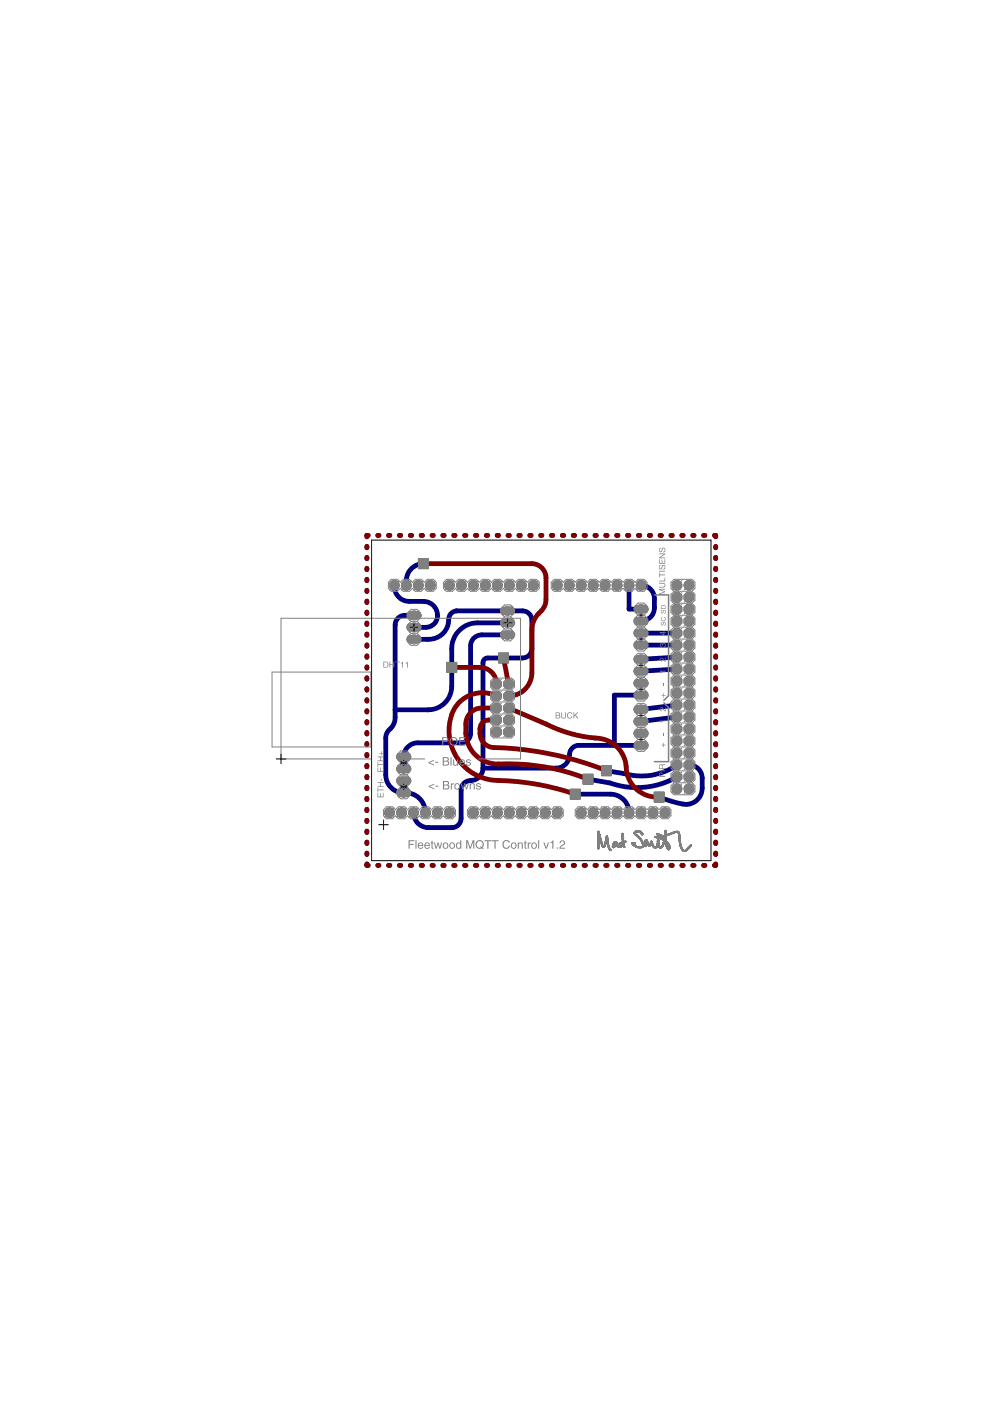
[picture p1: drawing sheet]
<svg xmlns="http://www.w3.org/2000/svg" width="210mm" height="297mm" viewBox="0 0 210 297" stroke-linecap="round" stroke-linejoin="round" font-family="sans-serif">
<g fill="none" stroke="#808080" stroke-width="1.7">
<path d="M87 130.5h1.5M87 133h1.5M87 135.6h1.5M106.8 129.5h1.6M106.8 132.1h1.6M106.8 134.6h1.6M135.1 129.1h1.6M135.1 131.7h1.6M135.1 134.2h1.6M135.1 136.8h1.6M135.1 139.8h1.6M135.1 155.5h1.6"/>
<path d="M135.1 158h1.6M135.1 150.4h1.6M135.1 153h1.6M135.1 142.3h1.6M135.1 144.8h1.6M135.1 147.4h1.6M84.8 160.5h1.6M84.8 163h1.6M84.8 168.1h1.6M84.8 165.5h1.6"/>
</g>
<g fill="#808080" stroke="#808080" stroke-width=".21">
<path d="M105.7 138.5h2.1v2.1h-2.1z"/>
<path d="M120.9 167.3h2.1v2.1h-2.1z"/>
<path d="M123.6 164.1h2.1v2.2h-2.1z"/>
<path d="M127.5 162.3h2.1v2.2h-2.1z"/>
<path d="M88.7 118.4h2.1v2.2h-2.1z"/>
<path d="M138.7 167.9h2.1v2.2h-2.1z"/>
<path d="M94.7 140.4h2.1v2.2h-2.1z"/>
<circle cx="107.8" cy="155.2" r="1.1"/>
<circle cx="105.3" cy="155.2" r="1.1"/>
<circle cx="107.8" cy="152.7" r="1.1"/>
<circle cx="105.3" cy="152.7" r="1.1"/>
<circle cx="107.8" cy="150.1" r="1.1"/>
<circle cx="105.3" cy="150.1" r="1.1"/>
<circle cx="107.8" cy="147.6" r="1.1"/>
<circle cx="105.3" cy="147.6" r="1.1"/>
<circle cx="107.8" cy="145" r="1.1"/>
<circle cx="105.3" cy="145" r="1.1"/>
<circle cx="146.1" cy="144.4" r="1.12"/>
<circle cx="143.5" cy="144.4" r="1.12"/>
<circle cx="146.1" cy="141.9" r="1.12"/>
<circle cx="143.5" cy="141.9" r="1.12"/>
<circle cx="146.1" cy="139.3" r="1.12"/>
<circle cx="143.5" cy="139.3" r="1.12"/>
<circle cx="146.1" cy="136.8" r="1.12"/>
<circle cx="143.5" cy="136.8" r="1.12"/>
<circle cx="146.1" cy="134.2" r="1.12"/>
<circle cx="143.5" cy="134.2" r="1.12"/>
<circle cx="146.1" cy="131.7" r="1.12"/>
<circle cx="143.5" cy="131.7" r="1.12"/>
<circle cx="146.1" cy="129.2" r="1.12"/>
<circle cx="143.5" cy="129.2" r="1.12"/>
<circle cx="146.1" cy="126.6" r="1.12"/>
<circle cx="143.5" cy="126.6" r="1.12"/>
<circle cx="146.1" cy="164.7" r="1.12"/>
<circle cx="143.5" cy="164.7" r="1.12"/>
<circle cx="146.1" cy="162.2" r="1.12"/>
<circle cx="143.5" cy="162.2" r="1.12"/>
<circle cx="146.1" cy="159.6" r="1.12"/>
<circle cx="143.5" cy="159.6" r="1.12"/>
<circle cx="146.1" cy="157.1" r="1.12"/>
<circle cx="143.5" cy="157.1" r="1.12"/>
<circle cx="146.1" cy="154.6" r="1.12"/>
<circle cx="143.5" cy="154.6" r="1.12"/>
<circle cx="146.1" cy="152" r="1.12"/>
<circle cx="143.5" cy="152" r="1.12"/>
<circle cx="146.1" cy="149.5" r="1.12"/>
<circle cx="143.5" cy="149.5" r="1.12"/>
<circle cx="146.1" cy="146.9" r="1.12"/>
<circle cx="143.5" cy="146.9" r="1.12"/>
</g>
<g fill="#808080" stroke="#808080" stroke-width=".21">
<circle cx="125.8" cy="172.3" r="1.04"/>
<circle cx="128.3" cy="172.3" r="1.04"/>
<circle cx="130.8" cy="172.3" r="1.04"/>
<circle cx="133.4" cy="172.3" r="1.04"/>
<circle cx="135.9" cy="172.3" r="1.04"/>
<circle cx="138.5" cy="172.3" r="1.04"/>
<circle cx="141" cy="172.3" r="1.04"/>
<circle cx="123.2" cy="172.3" r="1.04"/>
<circle cx="120.7" cy="124.1" r="1.04"/>
<circle cx="123.2" cy="124.1" r="1.04"/>
<circle cx="125.8" cy="124.1" r="1.04"/>
<circle cx="128.3" cy="124.1" r="1.04"/>
<circle cx="130.8" cy="124.1" r="1.04"/>
<circle cx="133.4" cy="124.1" r="1.04"/>
<circle cx="135.9" cy="124.1" r="1.04"/>
<circle cx="118.2" cy="124.1" r="1.04"/>
<circle cx="102.9" cy="172.3" r="1.04"/>
<circle cx="105.5" cy="172.3" r="1.04"/>
<circle cx="108" cy="172.3" r="1.04"/>
<circle cx="110.5" cy="172.3" r="1.04"/>
<circle cx="113.1" cy="172.3" r="1.04"/>
<circle cx="115.6" cy="172.3" r="1.04"/>
<circle cx="118.2" cy="172.3" r="1.04"/>
<circle cx="100.4" cy="172.3" r="1.04"/>
<circle cx="97.8" cy="124.1" r="1.04"/>
<circle cx="100.4" cy="124.1" r="1.04"/>
<circle cx="102.9" cy="124.1" r="1.04"/>
<circle cx="105.5" cy="124.1" r="1.04"/>
<circle cx="108" cy="124.1" r="1.04"/>
<circle cx="110.5" cy="124.1" r="1.04"/>
<circle cx="113.1" cy="124.1" r="1.04"/>
<circle cx="95.3" cy="124.1" r="1.04"/>
<circle cx="83.6" cy="124.1" r="1.04"/>
<circle cx="86.1" cy="124.1" r="1.04"/>
<circle cx="88.7" cy="124.1" r="1.04"/>
<circle cx="91.2" cy="124.1" r="1.04"/>
<circle cx="143.5" cy="167.2" r="1.04"/>
<circle cx="146.1" cy="167.2" r="1.04"/>
<circle cx="143.5" cy="124.1" r="1.04"/>
<circle cx="146.1" cy="124.1" r="1.04"/>
<circle cx="85.1" cy="172.3" r="1.04"/>
<circle cx="87.7" cy="172.3" r="1.04"/>
<circle cx="90.2" cy="172.3" r="1.04"/>
<circle cx="92.8" cy="172.3" r="1.04"/>
<circle cx="95.3" cy="172.3" r="1.04"/>
<circle cx="82.6" cy="172.3" r="1.04"/>
</g>
<g fill="none" stroke="#000080" stroke-width="1">
<path d="M77.8 115.8v.3M77.8 118.2v.2M78.1 113.5h-.3v.3M80.1 113.5h.2M82.4 113.5h.3M84.7 113.5h.3M87 113.5h.3M89.3 113.5h.3M89.8 119.5a3.8 3.8 0 0 0-3.7 4.6M91.6 113.5h.3M93.9 113.5h.3M96.2 113.5h.3"/>
<path d="M98.5 113.5h.3M100.8 113.5h.3M103.1 113.5h.3M105.4 113.5h.3M107.7 113.5h.3M110 113.5h.3M112.3 113.5h.3M114.6 113.5h.3M116.9 113.5h.3M119.2 113.5h.3M121.5 113.5h.3M123.8 113.5h.3"/>
<path d="M126.2 113.5h.2M128.4 113.5h.3M130.7 113.5h.3M133.1 113.5h.2M135.4 113.5h.2M137.7 113.5h.2M140 113.5h.2M142.3 113.5h.2M144.6 113.5h.2M146.9 113.5h.3M149.2 113.5h.3M151.5 113.5h.2v.3"/>
<path d="M151.7 115.8v.3M151.7 118.2v.2M77.8 120.5v.3M77.8 122.8v.3M77.8 125.1v.3M77.8 127.4v.3M77.8 129.8v.3M77.8 132.1v.3M77.8 134.4v.3M77.8 136.7v.3M77.8 139.1v.3M83.6 124.1a3.2 3.2 0 0 0 3.2 3.4h3a2.82 2.82 0 0 1 2.8 2.1 2.82 2.82 0 0 1-1.5 3.3l-.8 .1h-2.5"/>
<path d="M87.8 135.6h2.9a4.3 4.3 0 0 0 4.5-4.8l.6-.9 1-.4h14a2.02 2.02 0 0 1 2 2v6a2.02 2.02 0 0 1-2 2h-7.7l-.4 .3-.3 .5v22.6M87.8 130.5h-2a2.02 2.02 0 0 0-2 2v19.6a3.8 3.8 0 0 1-1.5 2.9l-.4 .7-.1 .8v7.8a4 4 0 0 0 4.7 3.8 4.2 4.2 0 0 1 3.7 4.2M107.6 134.6h-5.4a2.36 2.36 0 0 0-2.4 2.4v18.5a2.02 2.02 0 0 1-2 2h-9.2a2.96 2.96 0 0 0-3 3M107.6 132.1h-6.4a5.5 5.5 0 0 0-5.4 5.4v8a5 5 0 0 1-5 5h-7M133.4 124.1v5h2.5M135.9 124.1a2.82 2.82 0 0 1 2.8 2.8 5.3 5.3 0 0 1-.2 3.2l-.6 .8-.7 .5-1.3 .3M135.9 134.2h7.6M135.9 136.8h7.6M143.5 139.3l-7.6 .5M151.7 120.5v.3M151.7 122.8v.3M151.7 125.1v.3"/>
<path d="M151.7 127.4v.3M151.7 129.8v.3M151.7 132.1v.3M151.7 134.4v.3M151.7 136.7v.3M151.7 139.1v.3M77.8 141.4v.3M77.8 143.7v.3M77.8 146v.3M77.8 148.4v.3M77.8 150.7v.3M77.8 153v.3"/>
<path d="M77.8 155.3v.3M77.8 157.6v.3M77.8 160v.3M135.9 158h-13.2a2.07 2.07 0 0 0-2 2.4 2.84 2.84 0 0 1-2.8 2.5h-15.5M135.9 147.4h-5.6v10.6M143.5 152l-7.6 1M143.5 149.5l-7.6 .9M143.5 141.9l-7.6 .4M151.7 141.4v.3M151.7 143.7v.3M151.7 146v.3M151.7 148.4v.3"/>
<path d="M151.7 150.7v.3M151.7 153v.3M151.7 155.3v.3M151.7 157.6v.3M151.7 160v.3M77.8 162.3v.3M77.8 164.6v.3M77.8 166.9v.3M77.8 169.2v.3M77.8 171.6v.3M77.8 173.9v.3M77.8 176.2v.3"/>
<path d="M77.8 178.5v.3M102.4 162.9a2.74 2.74 0 0 1-3 2.6l-1 .6-.6 1v6.4a1.95 1.95 0 0 1-2 2h-5a3.1 3.1 0 0 1-3.1-3.2M122 168.4h7.4a4 4 0 0 1 4 3.9M143.5 164.7a17.1 17.1 0 0 1-14.2 1.3l-4.6-.8M143.5 162.2a13.1 13.1 0 0 1-11.3 1.8l-3.6-.6M146.1 162.2a2.78 2.78 0 0 1 2.8 2.8 6.6 6.6 0 0 1-.4 3.6 3.4 3.4 0 0 1-3.7 1.9l-2.6-.7-2.4-.8M151.7 162.3v.3M151.7 164.6v.3M151.7 166.9v.3M151.7 169.2v.3M151.7 171.6v.3M151.7 173.9v.3"/>
<path d="M151.7 176.2v.3M151.7 178.5v.3M77.8 183.2v.3h.3M77.8 180.9v.3M80.1 183.5h.2M82.4 183.5h.3M84.7 183.5h.3M87 183.5h.3M89.3 183.5h.3M91.6 183.5h.3M93.9 183.5h.3M96.2 183.5h.3"/>
<path d="M98.5 183.5h.3M100.8 183.5h.3M103.1 183.5h.3M105.4 183.5h.3M107.7 183.5h.3M110 183.5h.3M112.3 183.5h.3M114.6 183.5h.3M116.9 183.5h.3M119.2 183.5h.3M121.5 183.5h.3M123.8 183.5h.3"/>
<path d="M126.2 183.5h.2M128.4 183.5h.3M130.7 183.5h.3M133.1 183.5h.2M135.4 183.5h.2M137.7 183.5h.2M140 183.5h.2M142.3 183.5h.2M144.6 183.5h.2M146.9 183.5h.3M149.2 183.5h.3M151.7 180.9v.3"/>
<path d="M151.7 183.2v.3h-.2"/>
</g>
<path d="M85.6 160.5v2.5M85.6 165.5v2.6" fill="none" stroke="#000080" stroke-width="1.5"/>
<path d="M106.8 129.5h1.6" fill="none" stroke="#008000" stroke-width="1.5"/>
<circle cx="107.6" cy="129.5" r=".51" fill="#fff" stroke="#000" stroke-width=".21"/>
<path d="M106.8 132.1h1.6" fill="none" stroke="#008000" stroke-width="1.5"/>
<circle cx="107.6" cy="132.1" r=".51" fill="#fff" stroke="#000" stroke-width=".21"/>
<path d="M106.8 134.6h1.6" fill="none" stroke="#008000" stroke-width="1.5"/>
<circle cx="107.6" cy="134.6" r=".51" fill="#fff" stroke="#000" stroke-width=".21"/>
<path d="M84.8 160.5h1.6" fill="none" stroke="#008000" stroke-width="1.5"/>
<circle cx="85.6" cy="160.5" r=".51" fill="#fff" stroke="#000" stroke-width=".21"/>
<path d="M84.8 163h1.6" fill="none" stroke="#008000" stroke-width="1.5"/>
<circle cx="85.6" cy="163" r=".51" fill="#fff" stroke="#000" stroke-width=".21"/>
<path d="M84.8 168.1h1.6" fill="none" stroke="#008000" stroke-width="1.5"/>
<circle cx="85.6" cy="168.1" r=".51" fill="#fff" stroke="#000" stroke-width=".21"/>
<path d="M84.8 165.5h1.6" fill="none" stroke="#008000" stroke-width="1.5"/>
<circle cx="85.6" cy="165.5" r=".51" fill="#fff" stroke="#000" stroke-width=".21"/>
<circle cx="107.8" cy="155.2" r=".99" fill="#008000" stroke="#008000" stroke-width=".21"/>
<circle cx="107.8" cy="155.2" r=".51" fill="#fff" stroke="#000" stroke-width=".21"/>
<circle cx="105.3" cy="155.2" r=".99" fill="#008000" stroke="#008000" stroke-width=".21"/>
<circle cx="105.3" cy="155.2" r=".51" fill="#fff" stroke="#000" stroke-width=".21"/>
<circle cx="107.8" cy="152.7" r=".99" fill="#008000" stroke="#008000" stroke-width=".21"/>
<circle cx="107.8" cy="152.7" r=".51" fill="#fff" stroke="#000" stroke-width=".21"/>
<circle cx="105.3" cy="152.7" r=".99" fill="#008000" stroke="#008000" stroke-width=".21"/>
<circle cx="105.3" cy="152.7" r=".51" fill="#fff" stroke="#000" stroke-width=".21"/>
<circle cx="107.8" cy="150.1" r=".99" fill="#008000" stroke="#008000" stroke-width=".21"/>
<circle cx="107.8" cy="150.1" r=".51" fill="#fff" stroke="#000" stroke-width=".21"/>
<circle cx="105.3" cy="150.1" r=".99" fill="#008000" stroke="#008000" stroke-width=".21"/>
<circle cx="105.3" cy="150.1" r=".51" fill="#fff" stroke="#000" stroke-width=".21"/>
<circle cx="107.8" cy="147.6" r=".99" fill="#008000" stroke="#008000" stroke-width=".21"/>
<circle cx="107.8" cy="147.6" r=".51" fill="#fff" stroke="#000" stroke-width=".21"/>
<circle cx="105.3" cy="147.6" r=".99" fill="#008000" stroke="#008000" stroke-width=".21"/>
<circle cx="105.3" cy="147.6" r=".51" fill="#fff" stroke="#000" stroke-width=".21"/>
<circle cx="107.8" cy="145" r=".99" fill="#008000" stroke="#008000" stroke-width=".21"/>
<circle cx="107.8" cy="145" r=".51" fill="#fff" stroke="#000" stroke-width=".21"/>
<circle cx="105.3" cy="145" r=".99" fill="#008000" stroke="#008000" stroke-width=".21"/>
<circle cx="105.3" cy="145" r=".51" fill="#fff" stroke="#000" stroke-width=".21"/>
<circle cx="125.8" cy="172.3" r=".93" fill="#008000" stroke="#008000" stroke-width=".21"/>
<circle cx="125.8" cy="172.3" r=".51" fill="#fff" stroke="#000" stroke-width=".21"/>
<circle cx="128.3" cy="172.3" r=".93" fill="#008000" stroke="#008000" stroke-width=".21"/>
<circle cx="128.3" cy="172.3" r=".51" fill="#fff" stroke="#000" stroke-width=".21"/>
<circle cx="130.8" cy="172.3" r=".93" fill="#008000" stroke="#008000" stroke-width=".21"/>
<circle cx="130.8" cy="172.3" r=".51" fill="#fff" stroke="#000" stroke-width=".21"/>
<circle cx="133.4" cy="172.3" r=".93" fill="#008000" stroke="#008000" stroke-width=".21"/>
<circle cx="133.4" cy="172.3" r=".51" fill="#fff" stroke="#000" stroke-width=".21"/>
<circle cx="135.9" cy="172.3" r=".93" fill="#008000" stroke="#008000" stroke-width=".21"/>
<circle cx="135.9" cy="172.3" r=".51" fill="#fff" stroke="#000" stroke-width=".21"/>
<circle cx="138.5" cy="172.3" r=".93" fill="#008000" stroke="#008000" stroke-width=".21"/>
<circle cx="138.5" cy="172.3" r=".51" fill="#fff" stroke="#000" stroke-width=".21"/>
<circle cx="141" cy="172.3" r=".93" fill="#008000" stroke="#008000" stroke-width=".21"/>
<circle cx="141" cy="172.3" r=".51" fill="#fff" stroke="#000" stroke-width=".21"/>
<circle cx="123.2" cy="172.3" r=".93" fill="#008000" stroke="#008000" stroke-width=".21"/>
<circle cx="123.2" cy="172.3" r=".51" fill="#fff" stroke="#000" stroke-width=".21"/>
<circle cx="120.7" cy="124.1" r=".93" fill="#008000" stroke="#008000" stroke-width=".21"/>
<circle cx="120.7" cy="124.1" r=".51" fill="#fff" stroke="#000" stroke-width=".21"/>
<circle cx="123.2" cy="124.1" r=".93" fill="#008000" stroke="#008000" stroke-width=".21"/>
<circle cx="123.2" cy="124.1" r=".51" fill="#fff" stroke="#000" stroke-width=".21"/>
<circle cx="125.8" cy="124.1" r=".93" fill="#008000" stroke="#008000" stroke-width=".21"/>
<circle cx="125.8" cy="124.1" r=".51" fill="#fff" stroke="#000" stroke-width=".21"/>
<circle cx="128.3" cy="124.1" r=".93" fill="#008000" stroke="#008000" stroke-width=".21"/>
<circle cx="128.3" cy="124.1" r=".51" fill="#fff" stroke="#000" stroke-width=".21"/>
<circle cx="130.8" cy="124.1" r=".93" fill="#008000" stroke="#008000" stroke-width=".21"/>
<circle cx="130.8" cy="124.1" r=".51" fill="#fff" stroke="#000" stroke-width=".21"/>
<circle cx="133.4" cy="124.1" r=".93" fill="#008000" stroke="#008000" stroke-width=".21"/>
<circle cx="133.4" cy="124.1" r=".51" fill="#fff" stroke="#000" stroke-width=".21"/>
<circle cx="135.9" cy="124.1" r=".93" fill="#008000" stroke="#008000" stroke-width=".21"/>
<circle cx="135.9" cy="124.1" r=".51" fill="#fff" stroke="#000" stroke-width=".21"/>
<circle cx="118.2" cy="124.1" r=".93" fill="#008000" stroke="#008000" stroke-width=".21"/>
<circle cx="118.2" cy="124.1" r=".51" fill="#fff" stroke="#000" stroke-width=".21"/>
<circle cx="102.9" cy="172.3" r=".93" fill="#008000" stroke="#008000" stroke-width=".21"/>
<circle cx="102.9" cy="172.3" r=".51" fill="#fff" stroke="#000" stroke-width=".21"/>
<circle cx="105.5" cy="172.3" r=".93" fill="#008000" stroke="#008000" stroke-width=".21"/>
<circle cx="105.5" cy="172.3" r=".51" fill="#fff" stroke="#000" stroke-width=".21"/>
<circle cx="108" cy="172.3" r=".93" fill="#008000" stroke="#008000" stroke-width=".21"/>
<circle cx="108" cy="172.3" r=".51" fill="#fff" stroke="#000" stroke-width=".21"/>
<circle cx="110.5" cy="172.3" r=".93" fill="#008000" stroke="#008000" stroke-width=".21"/>
<circle cx="110.5" cy="172.3" r=".51" fill="#fff" stroke="#000" stroke-width=".21"/>
<circle cx="113.1" cy="172.3" r=".93" fill="#008000" stroke="#008000" stroke-width=".21"/>
<circle cx="113.1" cy="172.3" r=".51" fill="#fff" stroke="#000" stroke-width=".21"/>
<circle cx="115.6" cy="172.3" r=".93" fill="#008000" stroke="#008000" stroke-width=".21"/>
<circle cx="115.6" cy="172.3" r=".51" fill="#fff" stroke="#000" stroke-width=".21"/>
<circle cx="118.2" cy="172.3" r=".93" fill="#008000" stroke="#008000" stroke-width=".21"/>
<circle cx="118.2" cy="172.3" r=".51" fill="#fff" stroke="#000" stroke-width=".21"/>
<circle cx="100.4" cy="172.3" r=".93" fill="#008000" stroke="#008000" stroke-width=".21"/>
<circle cx="100.4" cy="172.3" r=".51" fill="#fff" stroke="#000" stroke-width=".21"/>
<circle cx="97.8" cy="124.1" r=".93" fill="#008000" stroke="#008000" stroke-width=".21"/>
<circle cx="97.8" cy="124.1" r=".51" fill="#fff" stroke="#000" stroke-width=".21"/>
<circle cx="100.4" cy="124.1" r=".93" fill="#008000" stroke="#008000" stroke-width=".21"/>
<circle cx="100.4" cy="124.1" r=".51" fill="#fff" stroke="#000" stroke-width=".21"/>
<circle cx="102.9" cy="124.1" r=".93" fill="#008000" stroke="#008000" stroke-width=".21"/>
<circle cx="102.9" cy="124.1" r=".51" fill="#fff" stroke="#000" stroke-width=".21"/>
<circle cx="105.5" cy="124.1" r=".93" fill="#008000" stroke="#008000" stroke-width=".21"/>
<circle cx="105.5" cy="124.1" r=".51" fill="#fff" stroke="#000" stroke-width=".21"/>
<circle cx="108" cy="124.1" r=".93" fill="#008000" stroke="#008000" stroke-width=".21"/>
<circle cx="108" cy="124.1" r=".51" fill="#fff" stroke="#000" stroke-width=".21"/>
<circle cx="110.5" cy="124.1" r=".93" fill="#008000" stroke="#008000" stroke-width=".21"/>
<circle cx="110.5" cy="124.1" r=".51" fill="#fff" stroke="#000" stroke-width=".21"/>
<circle cx="113.1" cy="124.1" r=".93" fill="#008000" stroke="#008000" stroke-width=".21"/>
<circle cx="113.1" cy="124.1" r=".51" fill="#fff" stroke="#000" stroke-width=".21"/>
<circle cx="95.3" cy="124.1" r=".93" fill="#008000" stroke="#008000" stroke-width=".21"/>
<circle cx="95.3" cy="124.1" r=".51" fill="#fff" stroke="#000" stroke-width=".21"/>
<circle cx="83.6" cy="124.1" r=".93" fill="#008000" stroke="#008000" stroke-width=".21"/>
<circle cx="83.6" cy="124.1" r=".51" fill="#fff" stroke="#000" stroke-width=".21"/>
<circle cx="86.1" cy="124.1" r=".93" fill="#008000" stroke="#008000" stroke-width=".21"/>
<circle cx="86.1" cy="124.1" r=".51" fill="#fff" stroke="#000" stroke-width=".21"/>
<circle cx="88.7" cy="124.1" r=".93" fill="#008000" stroke="#008000" stroke-width=".21"/>
<circle cx="88.7" cy="124.1" r=".51" fill="#fff" stroke="#000" stroke-width=".21"/>
<circle cx="91.2" cy="124.1" r=".93" fill="#008000" stroke="#008000" stroke-width=".21"/>
<circle cx="91.2" cy="124.1" r=".51" fill="#fff" stroke="#000" stroke-width=".21"/>
<circle cx="146.1" cy="144.4" r="1.01" fill="#008000" stroke="#008000" stroke-width=".21"/>
<circle cx="146.1" cy="144.4" r=".51" fill="#fff" stroke="#000" stroke-width=".21"/>
<circle cx="143.5" cy="144.4" r="1.01" fill="#008000" stroke="#008000" stroke-width=".21"/>
<circle cx="143.5" cy="144.4" r=".51" fill="#fff" stroke="#000" stroke-width=".21"/>
<circle cx="146.1" cy="141.9" r="1.01" fill="#008000" stroke="#008000" stroke-width=".21"/>
<circle cx="146.1" cy="141.9" r=".51" fill="#fff" stroke="#000" stroke-width=".21"/>
<circle cx="143.5" cy="141.9" r="1.01" fill="#008000" stroke="#008000" stroke-width=".21"/>
<circle cx="143.5" cy="141.9" r=".51" fill="#fff" stroke="#000" stroke-width=".21"/>
<circle cx="146.1" cy="139.3" r="1.01" fill="#008000" stroke="#008000" stroke-width=".21"/>
<circle cx="146.1" cy="139.3" r=".51" fill="#fff" stroke="#000" stroke-width=".21"/>
<circle cx="143.5" cy="139.3" r="1.01" fill="#008000" stroke="#008000" stroke-width=".21"/>
<circle cx="143.5" cy="139.3" r=".51" fill="#fff" stroke="#000" stroke-width=".21"/>
<circle cx="146.1" cy="136.8" r="1.01" fill="#008000" stroke="#008000" stroke-width=".21"/>
<circle cx="146.1" cy="136.8" r=".51" fill="#fff" stroke="#000" stroke-width=".21"/>
<circle cx="143.5" cy="136.8" r="1.01" fill="#008000" stroke="#008000" stroke-width=".21"/>
<circle cx="143.5" cy="136.8" r=".51" fill="#fff" stroke="#000" stroke-width=".21"/>
<circle cx="146.1" cy="134.2" r="1.01" fill="#008000" stroke="#008000" stroke-width=".21"/>
<circle cx="146.1" cy="134.2" r=".51" fill="#fff" stroke="#000" stroke-width=".21"/>
<circle cx="143.5" cy="134.2" r="1.01" fill="#008000" stroke="#008000" stroke-width=".21"/>
<circle cx="143.5" cy="134.2" r=".51" fill="#fff" stroke="#000" stroke-width=".21"/>
<circle cx="146.1" cy="131.7" r="1.01" fill="#008000" stroke="#008000" stroke-width=".21"/>
<circle cx="146.1" cy="131.7" r=".51" fill="#fff" stroke="#000" stroke-width=".21"/>
<circle cx="143.5" cy="131.7" r="1.01" fill="#008000" stroke="#008000" stroke-width=".21"/>
<circle cx="143.5" cy="131.7" r=".51" fill="#fff" stroke="#000" stroke-width=".21"/>
<circle cx="146.1" cy="129.2" r="1.01" fill="#008000" stroke="#008000" stroke-width=".21"/>
<circle cx="146.1" cy="129.2" r=".51" fill="#fff" stroke="#000" stroke-width=".21"/>
<circle cx="143.5" cy="129.2" r="1.01" fill="#008000" stroke="#008000" stroke-width=".21"/>
<circle cx="143.5" cy="129.2" r=".51" fill="#fff" stroke="#000" stroke-width=".21"/>
<circle cx="146.1" cy="126.6" r="1.01" fill="#008000" stroke="#008000" stroke-width=".21"/>
<circle cx="146.1" cy="126.6" r=".51" fill="#fff" stroke="#000" stroke-width=".21"/>
<circle cx="143.5" cy="126.6" r="1.01" fill="#008000" stroke="#008000" stroke-width=".21"/>
<circle cx="143.5" cy="126.6" r=".51" fill="#fff" stroke="#000" stroke-width=".21"/>
<circle cx="146.1" cy="164.7" r="1.01" fill="#008000" stroke="#008000" stroke-width=".21"/>
<circle cx="146.1" cy="164.7" r=".51" fill="#fff" stroke="#000" stroke-width=".21"/>
<circle cx="143.5" cy="164.7" r="1.01" fill="#008000" stroke="#008000" stroke-width=".21"/>
<circle cx="143.5" cy="164.7" r=".51" fill="#fff" stroke="#000" stroke-width=".21"/>
<circle cx="146.1" cy="162.2" r="1.01" fill="#008000" stroke="#008000" stroke-width=".21"/>
<circle cx="146.1" cy="162.2" r=".51" fill="#fff" stroke="#000" stroke-width=".21"/>
<circle cx="143.5" cy="162.2" r="1.01" fill="#008000" stroke="#008000" stroke-width=".21"/>
<circle cx="143.5" cy="162.2" r=".51" fill="#fff" stroke="#000" stroke-width=".21"/>
<circle cx="146.1" cy="159.6" r="1.01" fill="#008000" stroke="#008000" stroke-width=".21"/>
<circle cx="146.1" cy="159.6" r=".51" fill="#fff" stroke="#000" stroke-width=".21"/>
<circle cx="143.5" cy="159.6" r="1.01" fill="#008000" stroke="#008000" stroke-width=".21"/>
<circle cx="143.5" cy="159.6" r=".51" fill="#fff" stroke="#000" stroke-width=".21"/>
<circle cx="146.1" cy="157.1" r="1.01" fill="#008000" stroke="#008000" stroke-width=".21"/>
<circle cx="146.1" cy="157.1" r=".51" fill="#fff" stroke="#000" stroke-width=".21"/>
<circle cx="143.5" cy="157.1" r="1.01" fill="#008000" stroke="#008000" stroke-width=".21"/>
<circle cx="143.5" cy="157.1" r=".51" fill="#fff" stroke="#000" stroke-width=".21"/>
<circle cx="146.1" cy="154.6" r="1.01" fill="#008000" stroke="#008000" stroke-width=".21"/>
<circle cx="146.1" cy="154.6" r=".51" fill="#fff" stroke="#000" stroke-width=".21"/>
<circle cx="143.5" cy="154.6" r="1.01" fill="#008000" stroke="#008000" stroke-width=".21"/>
<circle cx="143.5" cy="154.6" r=".51" fill="#fff" stroke="#000" stroke-width=".21"/>
<circle cx="146.1" cy="152" r="1.01" fill="#008000" stroke="#008000" stroke-width=".21"/>
<circle cx="146.1" cy="152" r=".51" fill="#fff" stroke="#000" stroke-width=".21"/>
<circle cx="143.5" cy="152" r="1.01" fill="#008000" stroke="#008000" stroke-width=".21"/>
<circle cx="143.5" cy="152" r=".51" fill="#fff" stroke="#000" stroke-width=".21"/>
<circle cx="146.1" cy="149.5" r="1.01" fill="#008000" stroke="#008000" stroke-width=".21"/>
<circle cx="146.1" cy="149.5" r=".51" fill="#fff" stroke="#000" stroke-width=".21"/>
<circle cx="143.5" cy="149.5" r="1.01" fill="#008000" stroke="#008000" stroke-width=".21"/>
<circle cx="143.5" cy="149.5" r=".51" fill="#fff" stroke="#000" stroke-width=".21"/>
<circle cx="146.1" cy="146.9" r="1.01" fill="#008000" stroke="#008000" stroke-width=".21"/>
<circle cx="146.1" cy="146.9" r=".51" fill="#fff" stroke="#000" stroke-width=".21"/>
<circle cx="143.5" cy="146.9" r="1.01" fill="#008000" stroke="#008000" stroke-width=".21"/>
<circle cx="143.5" cy="146.9" r=".51" fill="#fff" stroke="#000" stroke-width=".21"/>
<circle cx="143.5" cy="167.2" r=".93" fill="#008000" stroke="#008000" stroke-width=".21"/>
<circle cx="143.5" cy="167.2" r=".51" fill="#fff" stroke="#000" stroke-width=".21"/>
<circle cx="146.1" cy="167.2" r=".93" fill="#008000" stroke="#008000" stroke-width=".21"/>
<circle cx="146.1" cy="167.2" r=".51" fill="#fff" stroke="#000" stroke-width=".21"/>
<circle cx="143.5" cy="124.1" r=".93" fill="#008000" stroke="#008000" stroke-width=".21"/>
<circle cx="143.5" cy="124.1" r=".51" fill="#fff" stroke="#000" stroke-width=".21"/>
<circle cx="146.1" cy="124.1" r=".93" fill="#008000" stroke="#008000" stroke-width=".21"/>
<circle cx="146.1" cy="124.1" r=".51" fill="#fff" stroke="#000" stroke-width=".21"/>
<circle cx="85.1" cy="172.3" r=".93" fill="#008000" stroke="#008000" stroke-width=".21"/>
<circle cx="85.1" cy="172.3" r=".51" fill="#fff" stroke="#000" stroke-width=".21"/>
<circle cx="87.7" cy="172.3" r=".93" fill="#008000" stroke="#008000" stroke-width=".21"/>
<circle cx="87.7" cy="172.3" r=".51" fill="#fff" stroke="#000" stroke-width=".21"/>
<circle cx="90.2" cy="172.3" r=".93" fill="#008000" stroke="#008000" stroke-width=".21"/>
<circle cx="90.2" cy="172.3" r=".51" fill="#fff" stroke="#000" stroke-width=".21"/>
<circle cx="92.8" cy="172.3" r=".93" fill="#008000" stroke="#008000" stroke-width=".21"/>
<circle cx="92.8" cy="172.3" r=".51" fill="#fff" stroke="#000" stroke-width=".21"/>
<circle cx="95.3" cy="172.3" r=".93" fill="#008000" stroke="#008000" stroke-width=".21"/>
<circle cx="95.3" cy="172.3" r=".51" fill="#fff" stroke="#000" stroke-width=".21"/>
<circle cx="82.6" cy="172.3" r=".93" fill="#008000" stroke="#008000" stroke-width=".21"/>
<circle cx="82.6" cy="172.3" r=".51" fill="#fff" stroke="#000" stroke-width=".21"/>
<path d="M87 130.5h1.5" fill="none" stroke="#008000" stroke-width="1.5"/>
<circle cx="87.8" cy="130.5" r=".51" fill="#fff" stroke="#000" stroke-width=".21"/>
<path d="M87 133h1.5" fill="none" stroke="#008000" stroke-width="1.5"/>
<circle cx="87.8" cy="133" r=".51" fill="#fff" stroke="#000" stroke-width=".21"/>
<path d="M87 135.6h1.5" fill="none" stroke="#008000" stroke-width="1.5"/>
<circle cx="87.8" cy="135.6" r=".51" fill="#fff" stroke="#000" stroke-width=".21"/>
<path d="M135.1 155.5h1.6" fill="none" stroke="#008000" stroke-width="1.5"/>
<circle cx="135.9" cy="155.5" r=".51" fill="#fff" stroke="#000" stroke-width=".21"/>
<path d="M135.1 158h1.6" fill="none" stroke="#008000" stroke-width="1.5"/>
<circle cx="135.9" cy="158" r=".51" fill="#fff" stroke="#000" stroke-width=".21"/>
<path d="M135.1 129.1h1.6" fill="none" stroke="#008000" stroke-width="1.5"/>
<circle cx="135.9" cy="129.1" r=".51" fill="#fff" stroke="#000" stroke-width=".21"/>
<path d="M135.1 131.7h1.6" fill="none" stroke="#008000" stroke-width="1.5"/>
<circle cx="135.9" cy="131.7" r=".51" fill="#fff" stroke="#000" stroke-width=".21"/>
<path d="M135.1 134.2h1.6" fill="none" stroke="#008000" stroke-width="1.5"/>
<circle cx="135.9" cy="134.2" r=".51" fill="#fff" stroke="#000" stroke-width=".21"/>
<path d="M135.1 136.8h1.6" fill="none" stroke="#008000" stroke-width="1.5"/>
<circle cx="135.9" cy="136.8" r=".51" fill="#fff" stroke="#000" stroke-width=".21"/>
<path d="M135.1 150.4h1.6" fill="none" stroke="#008000" stroke-width="1.5"/>
<circle cx="135.9" cy="150.4" r=".51" fill="#fff" stroke="#000" stroke-width=".21"/>
<path d="M135.1 153h1.6" fill="none" stroke="#008000" stroke-width="1.5"/>
<circle cx="135.9" cy="153" r=".51" fill="#fff" stroke="#000" stroke-width=".21"/>
<path d="M135.1 139.8h1.6" fill="none" stroke="#008000" stroke-width="1.5"/>
<circle cx="135.9" cy="139.8" r=".51" fill="#fff" stroke="#000" stroke-width=".21"/>
<path d="M135.1 142.3h1.6" fill="none" stroke="#008000" stroke-width="1.5"/>
<circle cx="135.9" cy="142.3" r=".51" fill="#fff" stroke="#000" stroke-width=".21"/>
<path d="M135.1 144.8h1.6" fill="none" stroke="#008000" stroke-width="1.5"/>
<circle cx="135.9" cy="144.8" r=".51" fill="#fff" stroke="#000" stroke-width=".21"/>
<path d="M135.1 147.4h1.6" fill="none" stroke="#008000" stroke-width="1.5"/>
<circle cx="135.9" cy="147.4" r=".51" fill="#fff" stroke="#000" stroke-width=".21"/>
<path d="M105.8 138.5h1.9v2h-1.9z" fill="#008000" stroke="#008000" stroke-width=".21"/>
<circle cx="106.8" cy="139.5" r=".51" fill="#fff" stroke="#000" stroke-width=".21"/>
<path d="M121 167.4h1.9v2h-1.9z" fill="#008000" stroke="#008000" stroke-width=".21"/>
<circle cx="122" cy="168.4" r=".4" fill="#fff" stroke="#000" stroke-width=".21"/>
<path d="M123.7 164.2h1.9v2h-1.9z" fill="#008000" stroke="#008000" stroke-width=".21"/>
<circle cx="124.7" cy="165.2" r=".4" fill="#fff" stroke="#000" stroke-width=".21"/>
<path d="M127.6 162.4h2v2h-2z" fill="#008000" stroke="#008000" stroke-width=".21"/>
<circle cx="128.6" cy="163.4" r=".4" fill="#fff" stroke="#000" stroke-width=".21"/>
<path d="M88.8 118.5h1.9v2h-1.9z" fill="#008000" stroke="#008000" stroke-width=".21"/>
<circle cx="89.8" cy="119.5" r=".51" fill="#fff" stroke="#000" stroke-width=".21"/>
<path d="M138.8 168h1.9v2h-1.9z" fill="#008000" stroke="#008000" stroke-width=".21"/>
<circle cx="139.8" cy="169" r=".4" fill="#fff" stroke="#000" stroke-width=".21"/>
<path d="M94.8 140.5h2v2h-2z" fill="#008000" stroke="#008000" stroke-width=".21"/>
<circle cx="95.8" cy="141.5" r=".51" fill="#fff" stroke="#000" stroke-width=".21"/>
<g fill="none" stroke="#800000" stroke-width="1">
<path d="M77.8 115.8v.3M77.8 118.2v.2M78.1 113.5h-.3v.3M80.1 113.5h.2M82.4 113.5h.3M84.7 113.5h.3M87 113.5h.3M89.3 113.5h.3M89.8 119.5h23a3 3 0 0 1 3 3v4.6a4.3 4.3 0 0 1-1.9 3.4l-.6 .9-.5 1.6v9.6a5 5 0 0 1-5 5M91.6 113.5h.3M93.9 113.5h.3M96.2 113.5h.3"/>
<path d="M98.5 113.5h.3M100.8 113.5h.3M103.1 113.5h.3M105.4 113.5h.3M107.7 113.5h.3M110 113.5h.3M112.3 113.5h.3M114.6 113.5h.3M116.9 113.5h.3M119.2 113.5h.3M121.5 113.5h.3M123.8 113.5h.3"/>
<path d="M126.2 113.5h.2M128.4 113.5h.3M130.7 113.5h.3M133.1 113.5h.2M135.4 113.5h.2M137.7 113.5h.2M140 113.5h.2M142.3 113.5h.2M144.6 113.5h.2M146.9 113.5h.3M149.2 113.5h.3M151.5 113.5h.2v.3"/>
<path d="M151.7 115.8v.3M151.7 118.2v.2M77.8 120.5v.3M77.8 122.8v.3M77.8 125.1v.3M77.8 127.4v.3M77.8 129.8v.3M77.8 132.1v.3M77.8 134.4v.3M77.8 136.7v.3M77.8 139.1v.3M106.8 139.5l1 5.5"/>
<path d="M151.7 120.5v.3M151.7 122.8v.3M151.7 125.1v.3M151.7 127.4v.3M151.7 129.8v.3M151.7 132.1v.3M151.7 134.4v.3M151.7 136.7v.3M151.7 139.1v.3M77.8 141.4v.3M77.8 143.7v.3M77.8 146v.3"/>
<path d="M77.8 148.4v.3M77.8 150.7v.3M77.8 153v.3M77.8 155.3v.3M77.8 157.6v.3M77.8 160v.3M95.8 141.5h6a3.5 3.5 0 0 1 3.5 3.5M105.3 147.6a7 7 0 0 0-10 5.7 10.6 10.6 0 0 0 10.5 12.2 53.6 53.6 0 0 1 16.2 2.9M105.3 150.1h-3.1a3.4 3.4 0 0 0-3.4 3.4 7.3 7.3 0 0 0 3.6 7.7l1.3 .5a10.3 10.3 0 0 0 4 .2 44.9 44.9 0 0 1 17 3.3M105.3 152.7a3.7 3.7 0 0 0-2.7 .3 3.3 3.3 0 0 0-.7 3.4 3.3 3.3 0 0 0 2.9 2.1 69.2 69.2 0 0 1 23.8 4.9M105.3 145h.1M107.8 150.1l8 3.4a30.4 30.4 0 0 0 11.8 3.2 6.5 6.5 0 0 1 5.2 6.5 6.5 6.5 0 0 0 7 5.8"/>
<path d="M151.7 141.4v.3M151.7 143.7v.3M151.7 146v.3M151.7 148.4v.3M151.7 150.7v.3M151.7 153v.3M151.7 155.3v.3M151.7 157.6v.3M151.7 160v.3M77.8 162.3v.3M77.8 164.6v.3M77.8 166.9v.3"/>
<path d="M77.8 169.2v.3M77.8 171.6v.3M77.8 173.9v.3M77.8 176.2v.3M77.8 178.5v.3M151.7 162.3v.3M151.7 164.6v.3M151.7 166.9v.3M151.7 169.2v.3M151.7 171.6v.3M151.7 173.9v.3M151.7 176.2v.3"/>
<path d="M151.7 178.5v.3M77.8 183.2v.3h.3M77.8 180.9v.3M80.1 183.5h.2M82.4 183.5h.3M84.7 183.5h.3M87 183.5h.3M89.3 183.5h.3M91.6 183.5h.3M93.9 183.5h.3M96.2 183.5h.3M98.5 183.5h.3"/>
<path d="M100.8 183.5h.3M103.1 183.5h.3M105.4 183.5h.3M107.7 183.5h.3M110 183.5h.3M112.3 183.5h.3M114.6 183.5h.3M116.9 183.5h.3M119.2 183.5h.3M121.5 183.5h.3M123.8 183.5h.3M126.2 183.5h.2"/>
<path d="M128.4 183.5h.3M130.7 183.5h.3M133.1 183.5h.2M135.4 183.5h.2M137.7 183.5h.2M140 183.5h.2M142.3 183.5h.2M144.6 183.5h.2M146.9 183.5h.3M149.2 183.5h.3M151.7 180.9v.3M151.7 183.2v.3h-.2"/>
</g>
<path d="M106.8 129.5h1.6" fill="none" stroke="#008000" stroke-width="1.5"/>
<circle cx="107.6" cy="129.5" r=".51" fill="#fff" stroke="#000" stroke-width=".21"/>
<path d="M106.8 132.1h1.6" fill="none" stroke="#008000" stroke-width="1.5"/>
<circle cx="107.6" cy="132.1" r=".51" fill="#fff" stroke="#000" stroke-width=".21"/>
<path d="M106.8 134.6h1.6" fill="none" stroke="#008000" stroke-width="1.5"/>
<circle cx="107.6" cy="134.6" r=".51" fill="#fff" stroke="#000" stroke-width=".21"/>
<path d="M84.8 160.5h1.6" fill="none" stroke="#008000" stroke-width="1.5"/>
<circle cx="85.6" cy="160.5" r=".51" fill="#fff" stroke="#000" stroke-width=".21"/>
<path d="M84.8 163h1.6" fill="none" stroke="#008000" stroke-width="1.5"/>
<circle cx="85.6" cy="163" r=".51" fill="#fff" stroke="#000" stroke-width=".21"/>
<path d="M84.8 168.1h1.6" fill="none" stroke="#008000" stroke-width="1.5"/>
<circle cx="85.6" cy="168.1" r=".51" fill="#fff" stroke="#000" stroke-width=".21"/>
<path d="M84.8 165.5h1.6" fill="none" stroke="#008000" stroke-width="1.5"/>
<circle cx="85.6" cy="165.5" r=".51" fill="#fff" stroke="#000" stroke-width=".21"/>
<circle cx="107.8" cy="155.2" r=".99" fill="#008000" stroke="#008000" stroke-width=".21"/>
<circle cx="107.8" cy="155.2" r=".51" fill="#fff" stroke="#000" stroke-width=".21"/>
<circle cx="105.3" cy="155.2" r=".99" fill="#008000" stroke="#008000" stroke-width=".21"/>
<circle cx="105.3" cy="155.2" r=".51" fill="#fff" stroke="#000" stroke-width=".21"/>
<circle cx="107.8" cy="152.7" r=".99" fill="#008000" stroke="#008000" stroke-width=".21"/>
<circle cx="107.8" cy="152.7" r=".51" fill="#fff" stroke="#000" stroke-width=".21"/>
<circle cx="105.3" cy="152.7" r=".99" fill="#008000" stroke="#008000" stroke-width=".21"/>
<circle cx="105.3" cy="152.7" r=".51" fill="#fff" stroke="#000" stroke-width=".21"/>
<circle cx="107.8" cy="150.1" r=".99" fill="#008000" stroke="#008000" stroke-width=".21"/>
<circle cx="107.8" cy="150.1" r=".51" fill="#fff" stroke="#000" stroke-width=".21"/>
<circle cx="105.3" cy="150.1" r=".99" fill="#008000" stroke="#008000" stroke-width=".21"/>
<circle cx="105.3" cy="150.1" r=".51" fill="#fff" stroke="#000" stroke-width=".21"/>
<circle cx="107.8" cy="147.6" r=".99" fill="#008000" stroke="#008000" stroke-width=".21"/>
<circle cx="107.8" cy="147.6" r=".51" fill="#fff" stroke="#000" stroke-width=".21"/>
<circle cx="105.3" cy="147.6" r=".99" fill="#008000" stroke="#008000" stroke-width=".21"/>
<circle cx="105.3" cy="147.6" r=".51" fill="#fff" stroke="#000" stroke-width=".21"/>
<circle cx="107.8" cy="145" r=".99" fill="#008000" stroke="#008000" stroke-width=".21"/>
<circle cx="107.8" cy="145" r=".51" fill="#fff" stroke="#000" stroke-width=".21"/>
<circle cx="105.3" cy="145" r=".99" fill="#008000" stroke="#008000" stroke-width=".21"/>
<circle cx="105.3" cy="145" r=".51" fill="#fff" stroke="#000" stroke-width=".21"/>
<circle cx="125.8" cy="172.3" r=".93" fill="#008000" stroke="#008000" stroke-width=".21"/>
<circle cx="125.8" cy="172.3" r=".51" fill="#fff" stroke="#000" stroke-width=".21"/>
<circle cx="128.3" cy="172.3" r=".93" fill="#008000" stroke="#008000" stroke-width=".21"/>
<circle cx="128.3" cy="172.3" r=".51" fill="#fff" stroke="#000" stroke-width=".21"/>
<circle cx="130.8" cy="172.3" r=".93" fill="#008000" stroke="#008000" stroke-width=".21"/>
<circle cx="130.8" cy="172.3" r=".51" fill="#fff" stroke="#000" stroke-width=".21"/>
<circle cx="133.4" cy="172.3" r=".93" fill="#008000" stroke="#008000" stroke-width=".21"/>
<circle cx="133.4" cy="172.3" r=".51" fill="#fff" stroke="#000" stroke-width=".21"/>
<circle cx="135.9" cy="172.3" r=".93" fill="#008000" stroke="#008000" stroke-width=".21"/>
<circle cx="135.9" cy="172.3" r=".51" fill="#fff" stroke="#000" stroke-width=".21"/>
<circle cx="138.5" cy="172.3" r=".93" fill="#008000" stroke="#008000" stroke-width=".21"/>
<circle cx="138.5" cy="172.3" r=".51" fill="#fff" stroke="#000" stroke-width=".21"/>
<circle cx="141" cy="172.3" r=".93" fill="#008000" stroke="#008000" stroke-width=".21"/>
<circle cx="141" cy="172.3" r=".51" fill="#fff" stroke="#000" stroke-width=".21"/>
<circle cx="123.2" cy="172.3" r=".93" fill="#008000" stroke="#008000" stroke-width=".21"/>
<circle cx="123.2" cy="172.3" r=".51" fill="#fff" stroke="#000" stroke-width=".21"/>
<circle cx="120.7" cy="124.1" r=".93" fill="#008000" stroke="#008000" stroke-width=".21"/>
<circle cx="120.7" cy="124.1" r=".51" fill="#fff" stroke="#000" stroke-width=".21"/>
<circle cx="123.2" cy="124.1" r=".93" fill="#008000" stroke="#008000" stroke-width=".21"/>
<circle cx="123.2" cy="124.1" r=".51" fill="#fff" stroke="#000" stroke-width=".21"/>
<circle cx="125.8" cy="124.1" r=".93" fill="#008000" stroke="#008000" stroke-width=".21"/>
<circle cx="125.8" cy="124.1" r=".51" fill="#fff" stroke="#000" stroke-width=".21"/>
<circle cx="128.3" cy="124.1" r=".93" fill="#008000" stroke="#008000" stroke-width=".21"/>
<circle cx="128.3" cy="124.1" r=".51" fill="#fff" stroke="#000" stroke-width=".21"/>
<circle cx="130.8" cy="124.1" r=".93" fill="#008000" stroke="#008000" stroke-width=".21"/>
<circle cx="130.8" cy="124.1" r=".51" fill="#fff" stroke="#000" stroke-width=".21"/>
<circle cx="133.4" cy="124.1" r=".93" fill="#008000" stroke="#008000" stroke-width=".21"/>
<circle cx="133.4" cy="124.1" r=".51" fill="#fff" stroke="#000" stroke-width=".21"/>
<circle cx="135.9" cy="124.1" r=".93" fill="#008000" stroke="#008000" stroke-width=".21"/>
<circle cx="135.9" cy="124.1" r=".51" fill="#fff" stroke="#000" stroke-width=".21"/>
<circle cx="118.2" cy="124.1" r=".93" fill="#008000" stroke="#008000" stroke-width=".21"/>
<circle cx="118.2" cy="124.1" r=".51" fill="#fff" stroke="#000" stroke-width=".21"/>
<circle cx="102.9" cy="172.3" r=".93" fill="#008000" stroke="#008000" stroke-width=".21"/>
<circle cx="102.9" cy="172.3" r=".51" fill="#fff" stroke="#000" stroke-width=".21"/>
<circle cx="105.5" cy="172.3" r=".93" fill="#008000" stroke="#008000" stroke-width=".21"/>
<circle cx="105.5" cy="172.3" r=".51" fill="#fff" stroke="#000" stroke-width=".21"/>
<circle cx="108" cy="172.3" r=".93" fill="#008000" stroke="#008000" stroke-width=".21"/>
<circle cx="108" cy="172.3" r=".51" fill="#fff" stroke="#000" stroke-width=".21"/>
<circle cx="110.5" cy="172.3" r=".93" fill="#008000" stroke="#008000" stroke-width=".21"/>
<circle cx="110.5" cy="172.3" r=".51" fill="#fff" stroke="#000" stroke-width=".21"/>
<circle cx="113.1" cy="172.3" r=".93" fill="#008000" stroke="#008000" stroke-width=".21"/>
<circle cx="113.1" cy="172.3" r=".51" fill="#fff" stroke="#000" stroke-width=".21"/>
<circle cx="115.6" cy="172.3" r=".93" fill="#008000" stroke="#008000" stroke-width=".21"/>
<circle cx="115.6" cy="172.3" r=".51" fill="#fff" stroke="#000" stroke-width=".21"/>
<circle cx="118.2" cy="172.3" r=".93" fill="#008000" stroke="#008000" stroke-width=".21"/>
<circle cx="118.2" cy="172.3" r=".51" fill="#fff" stroke="#000" stroke-width=".21"/>
<circle cx="100.4" cy="172.3" r=".93" fill="#008000" stroke="#008000" stroke-width=".21"/>
<circle cx="100.4" cy="172.3" r=".51" fill="#fff" stroke="#000" stroke-width=".21"/>
<circle cx="97.8" cy="124.1" r=".93" fill="#008000" stroke="#008000" stroke-width=".21"/>
<circle cx="97.8" cy="124.1" r=".51" fill="#fff" stroke="#000" stroke-width=".21"/>
<circle cx="100.4" cy="124.1" r=".93" fill="#008000" stroke="#008000" stroke-width=".21"/>
<circle cx="100.4" cy="124.1" r=".51" fill="#fff" stroke="#000" stroke-width=".21"/>
<circle cx="102.9" cy="124.1" r=".93" fill="#008000" stroke="#008000" stroke-width=".21"/>
<circle cx="102.9" cy="124.1" r=".51" fill="#fff" stroke="#000" stroke-width=".21"/>
<circle cx="105.5" cy="124.1" r=".93" fill="#008000" stroke="#008000" stroke-width=".21"/>
<circle cx="105.5" cy="124.1" r=".51" fill="#fff" stroke="#000" stroke-width=".21"/>
<circle cx="108" cy="124.1" r=".93" fill="#008000" stroke="#008000" stroke-width=".21"/>
<circle cx="108" cy="124.1" r=".51" fill="#fff" stroke="#000" stroke-width=".21"/>
<circle cx="110.5" cy="124.1" r=".93" fill="#008000" stroke="#008000" stroke-width=".21"/>
<circle cx="110.5" cy="124.1" r=".51" fill="#fff" stroke="#000" stroke-width=".21"/>
<circle cx="113.1" cy="124.1" r=".93" fill="#008000" stroke="#008000" stroke-width=".21"/>
<circle cx="113.1" cy="124.1" r=".51" fill="#fff" stroke="#000" stroke-width=".21"/>
<circle cx="95.3" cy="124.1" r=".93" fill="#008000" stroke="#008000" stroke-width=".21"/>
<circle cx="95.3" cy="124.1" r=".51" fill="#fff" stroke="#000" stroke-width=".21"/>
<circle cx="83.6" cy="124.1" r=".93" fill="#008000" stroke="#008000" stroke-width=".21"/>
<circle cx="83.6" cy="124.1" r=".51" fill="#fff" stroke="#000" stroke-width=".21"/>
<circle cx="86.1" cy="124.1" r=".93" fill="#008000" stroke="#008000" stroke-width=".21"/>
<circle cx="86.1" cy="124.1" r=".51" fill="#fff" stroke="#000" stroke-width=".21"/>
<circle cx="88.7" cy="124.1" r=".93" fill="#008000" stroke="#008000" stroke-width=".21"/>
<circle cx="88.7" cy="124.1" r=".51" fill="#fff" stroke="#000" stroke-width=".21"/>
<circle cx="91.2" cy="124.1" r=".93" fill="#008000" stroke="#008000" stroke-width=".21"/>
<circle cx="91.2" cy="124.1" r=".51" fill="#fff" stroke="#000" stroke-width=".21"/>
<circle cx="146.1" cy="144.4" r="1.01" fill="#008000" stroke="#008000" stroke-width=".21"/>
<circle cx="146.1" cy="144.4" r=".51" fill="#fff" stroke="#000" stroke-width=".21"/>
<circle cx="143.5" cy="144.4" r="1.01" fill="#008000" stroke="#008000" stroke-width=".21"/>
<circle cx="143.5" cy="144.4" r=".51" fill="#fff" stroke="#000" stroke-width=".21"/>
<circle cx="146.1" cy="141.9" r="1.01" fill="#008000" stroke="#008000" stroke-width=".21"/>
<circle cx="146.1" cy="141.9" r=".51" fill="#fff" stroke="#000" stroke-width=".21"/>
<circle cx="143.5" cy="141.9" r="1.01" fill="#008000" stroke="#008000" stroke-width=".21"/>
<circle cx="143.5" cy="141.9" r=".51" fill="#fff" stroke="#000" stroke-width=".21"/>
<circle cx="146.1" cy="139.3" r="1.01" fill="#008000" stroke="#008000" stroke-width=".21"/>
<circle cx="146.1" cy="139.3" r=".51" fill="#fff" stroke="#000" stroke-width=".21"/>
<circle cx="143.5" cy="139.3" r="1.01" fill="#008000" stroke="#008000" stroke-width=".21"/>
<circle cx="143.5" cy="139.3" r=".51" fill="#fff" stroke="#000" stroke-width=".21"/>
<circle cx="146.1" cy="136.8" r="1.01" fill="#008000" stroke="#008000" stroke-width=".21"/>
<circle cx="146.1" cy="136.8" r=".51" fill="#fff" stroke="#000" stroke-width=".21"/>
<circle cx="143.5" cy="136.8" r="1.01" fill="#008000" stroke="#008000" stroke-width=".21"/>
<circle cx="143.5" cy="136.8" r=".51" fill="#fff" stroke="#000" stroke-width=".21"/>
<circle cx="146.1" cy="134.2" r="1.01" fill="#008000" stroke="#008000" stroke-width=".21"/>
<circle cx="146.1" cy="134.2" r=".51" fill="#fff" stroke="#000" stroke-width=".21"/>
<circle cx="143.5" cy="134.2" r="1.01" fill="#008000" stroke="#008000" stroke-width=".21"/>
<circle cx="143.5" cy="134.2" r=".51" fill="#fff" stroke="#000" stroke-width=".21"/>
<circle cx="146.1" cy="131.7" r="1.01" fill="#008000" stroke="#008000" stroke-width=".21"/>
<circle cx="146.1" cy="131.7" r=".51" fill="#fff" stroke="#000" stroke-width=".21"/>
<circle cx="143.5" cy="131.7" r="1.01" fill="#008000" stroke="#008000" stroke-width=".21"/>
<circle cx="143.5" cy="131.7" r=".51" fill="#fff" stroke="#000" stroke-width=".21"/>
<circle cx="146.1" cy="129.2" r="1.01" fill="#008000" stroke="#008000" stroke-width=".21"/>
<circle cx="146.1" cy="129.2" r=".51" fill="#fff" stroke="#000" stroke-width=".21"/>
<circle cx="143.5" cy="129.2" r="1.01" fill="#008000" stroke="#008000" stroke-width=".21"/>
<circle cx="143.5" cy="129.2" r=".51" fill="#fff" stroke="#000" stroke-width=".21"/>
<circle cx="146.1" cy="126.6" r="1.01" fill="#008000" stroke="#008000" stroke-width=".21"/>
<circle cx="146.1" cy="126.6" r=".51" fill="#fff" stroke="#000" stroke-width=".21"/>
<circle cx="143.5" cy="126.6" r="1.01" fill="#008000" stroke="#008000" stroke-width=".21"/>
<circle cx="143.5" cy="126.6" r=".51" fill="#fff" stroke="#000" stroke-width=".21"/>
<circle cx="146.1" cy="164.7" r="1.01" fill="#008000" stroke="#008000" stroke-width=".21"/>
<circle cx="146.1" cy="164.7" r=".51" fill="#fff" stroke="#000" stroke-width=".21"/>
<circle cx="143.5" cy="164.7" r="1.01" fill="#008000" stroke="#008000" stroke-width=".21"/>
<circle cx="143.5" cy="164.7" r=".51" fill="#fff" stroke="#000" stroke-width=".21"/>
<circle cx="146.1" cy="162.2" r="1.01" fill="#008000" stroke="#008000" stroke-width=".21"/>
<circle cx="146.1" cy="162.2" r=".51" fill="#fff" stroke="#000" stroke-width=".21"/>
<circle cx="143.5" cy="162.2" r="1.01" fill="#008000" stroke="#008000" stroke-width=".21"/>
<circle cx="143.5" cy="162.2" r=".51" fill="#fff" stroke="#000" stroke-width=".21"/>
<circle cx="146.1" cy="159.6" r="1.01" fill="#008000" stroke="#008000" stroke-width=".21"/>
<circle cx="146.1" cy="159.6" r=".51" fill="#fff" stroke="#000" stroke-width=".21"/>
<circle cx="143.5" cy="159.6" r="1.01" fill="#008000" stroke="#008000" stroke-width=".21"/>
<circle cx="143.5" cy="159.6" r=".51" fill="#fff" stroke="#000" stroke-width=".21"/>
<circle cx="146.1" cy="157.1" r="1.01" fill="#008000" stroke="#008000" stroke-width=".21"/>
<circle cx="146.1" cy="157.1" r=".51" fill="#fff" stroke="#000" stroke-width=".21"/>
<circle cx="143.5" cy="157.1" r="1.01" fill="#008000" stroke="#008000" stroke-width=".21"/>
<circle cx="143.5" cy="157.1" r=".51" fill="#fff" stroke="#000" stroke-width=".21"/>
<circle cx="146.1" cy="154.6" r="1.01" fill="#008000" stroke="#008000" stroke-width=".21"/>
<circle cx="146.1" cy="154.6" r=".51" fill="#fff" stroke="#000" stroke-width=".21"/>
<circle cx="143.5" cy="154.6" r="1.01" fill="#008000" stroke="#008000" stroke-width=".21"/>
<circle cx="143.5" cy="154.6" r=".51" fill="#fff" stroke="#000" stroke-width=".21"/>
<circle cx="146.1" cy="152" r="1.01" fill="#008000" stroke="#008000" stroke-width=".21"/>
<circle cx="146.1" cy="152" r=".51" fill="#fff" stroke="#000" stroke-width=".21"/>
<circle cx="143.5" cy="152" r="1.01" fill="#008000" stroke="#008000" stroke-width=".21"/>
<circle cx="143.5" cy="152" r=".51" fill="#fff" stroke="#000" stroke-width=".21"/>
<circle cx="146.1" cy="149.5" r="1.01" fill="#008000" stroke="#008000" stroke-width=".21"/>
<circle cx="146.1" cy="149.5" r=".51" fill="#fff" stroke="#000" stroke-width=".21"/>
<circle cx="143.5" cy="149.5" r="1.01" fill="#008000" stroke="#008000" stroke-width=".21"/>
<circle cx="143.5" cy="149.5" r=".51" fill="#fff" stroke="#000" stroke-width=".21"/>
<circle cx="146.1" cy="146.9" r="1.01" fill="#008000" stroke="#008000" stroke-width=".21"/>
<circle cx="146.1" cy="146.9" r=".51" fill="#fff" stroke="#000" stroke-width=".21"/>
<circle cx="143.5" cy="146.9" r="1.01" fill="#008000" stroke="#008000" stroke-width=".21"/>
<circle cx="143.5" cy="146.9" r=".51" fill="#fff" stroke="#000" stroke-width=".21"/>
<circle cx="143.5" cy="167.2" r=".93" fill="#008000" stroke="#008000" stroke-width=".21"/>
<circle cx="143.5" cy="167.2" r=".51" fill="#fff" stroke="#000" stroke-width=".21"/>
<circle cx="146.1" cy="167.2" r=".93" fill="#008000" stroke="#008000" stroke-width=".21"/>
<circle cx="146.1" cy="167.2" r=".51" fill="#fff" stroke="#000" stroke-width=".21"/>
<circle cx="143.5" cy="124.1" r=".93" fill="#008000" stroke="#008000" stroke-width=".21"/>
<circle cx="143.5" cy="124.1" r=".51" fill="#fff" stroke="#000" stroke-width=".21"/>
<circle cx="146.1" cy="124.1" r=".93" fill="#008000" stroke="#008000" stroke-width=".21"/>
<circle cx="146.1" cy="124.1" r=".51" fill="#fff" stroke="#000" stroke-width=".21"/>
<circle cx="85.1" cy="172.3" r=".93" fill="#008000" stroke="#008000" stroke-width=".21"/>
<circle cx="85.1" cy="172.3" r=".51" fill="#fff" stroke="#000" stroke-width=".21"/>
<circle cx="87.7" cy="172.3" r=".93" fill="#008000" stroke="#008000" stroke-width=".21"/>
<circle cx="87.7" cy="172.3" r=".51" fill="#fff" stroke="#000" stroke-width=".21"/>
<circle cx="90.2" cy="172.3" r=".93" fill="#008000" stroke="#008000" stroke-width=".21"/>
<circle cx="90.2" cy="172.3" r=".51" fill="#fff" stroke="#000" stroke-width=".21"/>
<circle cx="92.8" cy="172.3" r=".93" fill="#008000" stroke="#008000" stroke-width=".21"/>
<circle cx="92.8" cy="172.3" r=".51" fill="#fff" stroke="#000" stroke-width=".21"/>
<circle cx="95.3" cy="172.3" r=".93" fill="#008000" stroke="#008000" stroke-width=".21"/>
<circle cx="95.3" cy="172.3" r=".51" fill="#fff" stroke="#000" stroke-width=".21"/>
<circle cx="82.6" cy="172.3" r=".93" fill="#008000" stroke="#008000" stroke-width=".21"/>
<circle cx="82.6" cy="172.3" r=".51" fill="#fff" stroke="#000" stroke-width=".21"/>
<path d="M87 130.5h1.5" fill="none" stroke="#008000" stroke-width="1.5"/>
<circle cx="87.8" cy="130.5" r=".51" fill="#fff" stroke="#000" stroke-width=".21"/>
<path d="M87 133h1.5" fill="none" stroke="#008000" stroke-width="1.5"/>
<circle cx="87.8" cy="133" r=".51" fill="#fff" stroke="#000" stroke-width=".21"/>
<path d="M87 135.6h1.5" fill="none" stroke="#008000" stroke-width="1.5"/>
<circle cx="87.8" cy="135.6" r=".51" fill="#fff" stroke="#000" stroke-width=".21"/>
<path d="M135.1 155.5h1.6" fill="none" stroke="#008000" stroke-width="1.5"/>
<circle cx="135.9" cy="155.5" r=".51" fill="#fff" stroke="#000" stroke-width=".21"/>
<path d="M135.1 158h1.6" fill="none" stroke="#008000" stroke-width="1.5"/>
<circle cx="135.9" cy="158" r=".51" fill="#fff" stroke="#000" stroke-width=".21"/>
<path d="M135.1 129.1h1.6" fill="none" stroke="#008000" stroke-width="1.5"/>
<circle cx="135.9" cy="129.1" r=".51" fill="#fff" stroke="#000" stroke-width=".21"/>
<path d="M135.1 131.7h1.6" fill="none" stroke="#008000" stroke-width="1.5"/>
<circle cx="135.9" cy="131.7" r=".51" fill="#fff" stroke="#000" stroke-width=".21"/>
<path d="M135.1 134.2h1.6" fill="none" stroke="#008000" stroke-width="1.5"/>
<circle cx="135.9" cy="134.2" r=".51" fill="#fff" stroke="#000" stroke-width=".21"/>
<path d="M135.1 136.8h1.6" fill="none" stroke="#008000" stroke-width="1.5"/>
<circle cx="135.9" cy="136.8" r=".51" fill="#fff" stroke="#000" stroke-width=".21"/>
<path d="M135.1 150.4h1.6" fill="none" stroke="#008000" stroke-width="1.5"/>
<circle cx="135.9" cy="150.4" r=".51" fill="#fff" stroke="#000" stroke-width=".21"/>
<path d="M135.1 153h1.6" fill="none" stroke="#008000" stroke-width="1.5"/>
<circle cx="135.9" cy="153" r=".51" fill="#fff" stroke="#000" stroke-width=".21"/>
<path d="M135.1 139.8h1.6" fill="none" stroke="#008000" stroke-width="1.5"/>
<circle cx="135.9" cy="139.8" r=".51" fill="#fff" stroke="#000" stroke-width=".21"/>
<path d="M135.1 142.3h1.6" fill="none" stroke="#008000" stroke-width="1.5"/>
<circle cx="135.9" cy="142.3" r=".51" fill="#fff" stroke="#000" stroke-width=".21"/>
<path d="M135.1 144.8h1.6" fill="none" stroke="#008000" stroke-width="1.5"/>
<circle cx="135.9" cy="144.8" r=".51" fill="#fff" stroke="#000" stroke-width=".21"/>
<path d="M135.1 147.4h1.6" fill="none" stroke="#008000" stroke-width="1.5"/>
<circle cx="135.9" cy="147.4" r=".51" fill="#fff" stroke="#000" stroke-width=".21"/>
<path d="M105.8 138.5h1.9v2h-1.9z" fill="#008000" stroke="#008000" stroke-width=".21"/>
<circle cx="106.8" cy="139.5" r=".51" fill="#fff" stroke="#000" stroke-width=".21"/>
<path d="M121 167.4h1.9v2h-1.9z" fill="#008000" stroke="#008000" stroke-width=".21"/>
<circle cx="122" cy="168.4" r=".4" fill="#fff" stroke="#000" stroke-width=".21"/>
<path d="M123.7 164.2h1.9v2h-1.9z" fill="#008000" stroke="#008000" stroke-width=".21"/>
<circle cx="124.7" cy="165.2" r=".4" fill="#fff" stroke="#000" stroke-width=".21"/>
<path d="M127.6 162.4h2v2h-2z" fill="#008000" stroke="#008000" stroke-width=".21"/>
<circle cx="128.6" cy="163.4" r=".4" fill="#fff" stroke="#000" stroke-width=".21"/>
<path d="M88.8 118.5h1.9v2h-1.9z" fill="#008000" stroke="#008000" stroke-width=".21"/>
<circle cx="89.8" cy="119.5" r=".51" fill="#fff" stroke="#000" stroke-width=".21"/>
<path d="M138.8 168h1.9v2h-1.9z" fill="#008000" stroke="#008000" stroke-width=".21"/>
<circle cx="139.8" cy="169" r=".4" fill="#fff" stroke="#000" stroke-width=".21"/>
<path d="M94.8 140.5h2v2h-2z" fill="#008000" stroke="#008000" stroke-width=".21"/>
<circle cx="95.8" cy="141.5" r=".51" fill="#fff" stroke="#000" stroke-width=".21"/>
<g fill="none" stroke="#808080" stroke-width="1.7">
<path d="M87 130.5h1.5M87 133h1.5M87 135.6h1.5M106.8 129.5h1.6M106.8 132.1h1.6M106.8 134.6h1.6M135.1 129.1h1.6M135.1 131.7h1.6M135.1 134.2h1.6M135.1 136.8h1.6M135.1 139.8h1.6M135.1 155.5h1.6"/>
<path d="M135.1 158h1.6M135.1 150.4h1.6M135.1 153h1.6M135.1 142.3h1.6M135.1 144.8h1.6M135.1 147.4h1.6M84.8 160.5h1.6M84.8 163h1.6M84.8 168.1h1.6M84.8 165.5h1.6"/>
</g>
<g fill="#808080" stroke="#808080" stroke-width=".21">
<path d="M105.7 138.5h2.1v2.1h-2.1z"/>
<path d="M120.9 167.3h2.1v2.1h-2.1z"/>
<path d="M123.6 164.1h2.1v2.2h-2.1z"/>
<path d="M127.5 162.3h2.1v2.2h-2.1z"/>
<path d="M88.7 118.4h2.1v2.2h-2.1z"/>
<path d="M138.7 167.9h2.1v2.2h-2.1z"/>
<path d="M94.7 140.4h2.1v2.2h-2.1z"/>
<circle cx="107.8" cy="155.2" r="1.1"/>
<circle cx="105.3" cy="155.2" r="1.1"/>
<circle cx="107.8" cy="152.7" r="1.1"/>
<circle cx="105.3" cy="152.7" r="1.1"/>
<circle cx="107.8" cy="150.1" r="1.1"/>
<circle cx="105.3" cy="150.1" r="1.1"/>
<circle cx="107.8" cy="147.6" r="1.1"/>
<circle cx="105.3" cy="147.6" r="1.1"/>
<circle cx="107.8" cy="145" r="1.1"/>
<circle cx="105.3" cy="145" r="1.1"/>
<circle cx="146.1" cy="144.4" r="1.12"/>
<circle cx="143.5" cy="144.4" r="1.12"/>
<circle cx="146.1" cy="141.9" r="1.12"/>
<circle cx="143.5" cy="141.9" r="1.12"/>
<circle cx="146.1" cy="139.3" r="1.12"/>
<circle cx="143.5" cy="139.3" r="1.12"/>
<circle cx="146.1" cy="136.8" r="1.12"/>
<circle cx="143.5" cy="136.8" r="1.12"/>
<circle cx="146.1" cy="134.2" r="1.12"/>
<circle cx="143.5" cy="134.2" r="1.12"/>
<circle cx="146.1" cy="131.7" r="1.12"/>
<circle cx="143.5" cy="131.7" r="1.12"/>
<circle cx="146.1" cy="129.2" r="1.12"/>
<circle cx="143.5" cy="129.2" r="1.12"/>
<circle cx="146.1" cy="126.6" r="1.12"/>
<circle cx="143.5" cy="126.6" r="1.12"/>
<circle cx="146.1" cy="164.7" r="1.12"/>
<circle cx="143.5" cy="164.7" r="1.12"/>
<circle cx="146.1" cy="162.2" r="1.12"/>
<circle cx="143.5" cy="162.2" r="1.12"/>
<circle cx="146.1" cy="159.6" r="1.12"/>
<circle cx="143.5" cy="159.6" r="1.12"/>
<circle cx="146.1" cy="157.1" r="1.12"/>
<circle cx="143.5" cy="157.1" r="1.12"/>
<circle cx="146.1" cy="154.6" r="1.12"/>
<circle cx="143.5" cy="154.6" r="1.12"/>
<circle cx="146.1" cy="152" r="1.12"/>
<circle cx="143.5" cy="152" r="1.12"/>
<circle cx="146.1" cy="149.5" r="1.12"/>
<circle cx="143.5" cy="149.5" r="1.12"/>
<circle cx="146.1" cy="146.9" r="1.12"/>
<circle cx="143.5" cy="146.9" r="1.12"/>
</g>
<g fill="#808080" stroke="#808080" stroke-width=".21">
<circle cx="125.8" cy="172.3" r="1.04"/>
<circle cx="128.3" cy="172.3" r="1.04"/>
<circle cx="130.8" cy="172.3" r="1.04"/>
<circle cx="133.4" cy="172.3" r="1.04"/>
<circle cx="135.9" cy="172.3" r="1.04"/>
<circle cx="138.5" cy="172.3" r="1.04"/>
<circle cx="141" cy="172.3" r="1.04"/>
<circle cx="123.2" cy="172.3" r="1.04"/>
<circle cx="120.7" cy="124.1" r="1.04"/>
<circle cx="123.2" cy="124.1" r="1.04"/>
<circle cx="125.8" cy="124.1" r="1.04"/>
<circle cx="128.3" cy="124.1" r="1.04"/>
<circle cx="130.8" cy="124.1" r="1.04"/>
<circle cx="133.4" cy="124.1" r="1.04"/>
<circle cx="135.9" cy="124.1" r="1.04"/>
<circle cx="118.2" cy="124.1" r="1.04"/>
<circle cx="102.9" cy="172.3" r="1.04"/>
<circle cx="105.5" cy="172.3" r="1.04"/>
<circle cx="108" cy="172.3" r="1.04"/>
<circle cx="110.5" cy="172.3" r="1.04"/>
<circle cx="113.1" cy="172.3" r="1.04"/>
<circle cx="115.6" cy="172.3" r="1.04"/>
<circle cx="118.2" cy="172.3" r="1.04"/>
<circle cx="100.4" cy="172.3" r="1.04"/>
<circle cx="97.8" cy="124.1" r="1.04"/>
<circle cx="100.4" cy="124.1" r="1.04"/>
<circle cx="102.9" cy="124.1" r="1.04"/>
<circle cx="105.5" cy="124.1" r="1.04"/>
<circle cx="108" cy="124.1" r="1.04"/>
<circle cx="110.5" cy="124.1" r="1.04"/>
<circle cx="113.1" cy="124.1" r="1.04"/>
<circle cx="95.3" cy="124.1" r="1.04"/>
<circle cx="83.6" cy="124.1" r="1.04"/>
<circle cx="86.1" cy="124.1" r="1.04"/>
<circle cx="88.7" cy="124.1" r="1.04"/>
<circle cx="91.2" cy="124.1" r="1.04"/>
<circle cx="143.5" cy="167.2" r="1.04"/>
<circle cx="146.1" cy="167.2" r="1.04"/>
<circle cx="143.5" cy="124.1" r="1.04"/>
<circle cx="146.1" cy="124.1" r="1.04"/>
<circle cx="85.1" cy="172.3" r="1.04"/>
<circle cx="87.7" cy="172.3" r="1.04"/>
<circle cx="90.2" cy="172.3" r="1.04"/>
<circle cx="92.8" cy="172.3" r="1.04"/>
<circle cx="95.3" cy="172.3" r="1.04"/>
<circle cx="82.6" cy="172.3" r="1.04"/>
</g>
<path d="M138.7 126.1h3.1v21.4l-1 1M140.8 149l1 1v11.5h-3.1" fill="none" stroke="#808080" stroke-width=".32"/>
<g fill="#808080">
<path d="M140.2 157.9h.4v-.4h.2v.4h.3v.1h-.3v.4h-.2v-.4h-.4z"/>
<path d="M140.6 155.4h.1v.5h-.1z"/>
<path d="M139.9 152.8h1.2v.1h-.8v.3h-.2z"/>
<path d="M140 150.1a.8 .8 0 0 1 1 .5v-.6h.1v.8l-.4-.2a.43 .43 0 0 0-.2-.4 .43 .43 0 0 0-.5 .1l.1 .2 .2 .1v.2l-.3-.2z"/>
<path d="M140.2 147.4h.4v-.4h.2v.4h.3v.1h-.3v.4h-.2v-.4h-.4z"/>
<path d="M140.6 144.9h.1v.4h-.1z"/>
<path d="M139.9 142.2h1.2v.2h-.8v.3h-.2z"/>
<path d="M140 139.5a.8 .8 0 0 1 1 .6v-.7h.1v.9l-.4-.2a.43 .43 0 0 0-.2-.4 .43 .43 0 0 0-.5 0l.1 .3 .2 .1v.2l-.3-.2z"/>
<path d="M140 136.5l.2-.1a.23 .23 0 0 0 .2 .2 .23 .23 0 0 0 .3-.2 .43 .43 0 0 1 .5 .3 .43 .43 0 0 1-.4 .5v-.1a.27 .27 0 0 0 .2-.4 .27 .27 0 0 0-.4-.1v.3h-.2a.21 .21 0 0 0-.1-.3 .21 .21 0 0 0-.3 .2l.3 .4-.4-.2z"/>
<path d="M139.9 164h.4v.5h-.4zM139.8 163.9l-.1 .8h1.3v-.2h-.5l-.1-.6zM139.7 163.4v.1h1.3v-.1zM139.8 162.2l-.1 .8h1.3v-.1h-.5v-.6l.5-.1v-.2l-.6 .2-.3-.2zM139.9 162.3h.4v.6h-.4z"/>
<path d="M139.7 124.8v.3l1.1 .4-1.1 .3v.3h1.3v-.2h-1.1l1.1-.4v-.1l-1.1-.4h1.1v-.2zM139.7 123.6v.1h.9a.33 .33 0 0 1 .3 .4 .33 .33 0 0 1-.3 .3h-.9v.2h.9a.49 .49 0 0 0 .5-.5 .49 .49 0 0 0-.5-.5zM139.7 123.1v.2h1.3v-.8h-.1v.6zM139.7 121.4v1h.2v-.4h1.1v-.2h-1.1v-.4zM139.7 121v.2h1.3v-.2zM139.9 119.9a.42 .42 0 0 0-.2 .7 .42 .42 0 0 0 .7-.1l.1-.3a.28 .28 0 0 1 .4-.2 .28 .28 0 0 1 0 .5l-.3 .1v.2a.47 .47 0 0 0 .5-.6 .47 .47 0 0 0-.7-.4l-.2 .7a.29 .29 0 0 1-.4-.2 .29 .29 0 0 1 .3-.3v-.2zM139.7 118.6v.9h1.3v-.9h-.1v.8h-.5v-.7h-.1v.7h-.4v-.8zM139.7 117.3v.2h1.1l-1.1 .7v.2h1.3v-.2h-1l1-.7v-.2zM139.9 116.2a.42 .42 0 0 0-.2 .7 .42 .42 0 0 0 .7-.1l.1-.3a.28 .28 0 0 1 .4-.2 .28 .28 0 0 1 0 .5l-.3 .1v.2a.47 .47 0 0 0 .5-.6 .47 .47 0 0 0-.7-.3l-.2 .6a.29 .29 0 0 1-.4-.2 .29 .29 0 0 1 .3-.3v-.2z"/>
<path d="M139.9 134l.8 .7h.1v-.5h.3v-.2h-.3v-.2l-.1 .2zM140.1 134.2h.6v.4z"/>
<path d="M140.2 131.9l-.1 .4 .2 .3a.53 .53 0 0 0 .5-.6 .27 .27 0 0 1 .3 .3 .27 .27 0 0 1-.3 .2 .22 .22 0 0 0 .3 0 .22 .22 0 0 0 .1-.3 .3 .3 0 0 0-.2-.3 .3 .3 0 0 0-.4 .2l-.1 .3a.23 .23 0 0 1-.3-.1 .23 .23 0 0 1 .2-.3v-.1zM140.2 130.9a.49 .49 0 0 0 .1 .8 .49 .49 0 0 0 .7-.2 .49 .49 0 0 0-.2-.7v.1a.33 .33 0 0 1 .1 .5 .33 .33 0 0 1-.5 .1 .33 .33 0 0 1 0-.5v-.2z"/>
<path d="M140.2 129.4l-.1 .3 .2 .4a.53 .53 0 0 0 .5-.7 .27 .27 0 0 1 .3 .3 .27 .27 0 0 1-.3 .3 .22 .22 0 0 0 .3 0 .22 .22 0 0 0 .1-.3 .3 .3 0 0 0-.2-.4 .3 .3 0 0 0-.4 .2l-.1 .4a.23 .23 0 0 1-.3-.2 .23 .23 0 0 1 .2-.2v-.2zM140.3 128.4l-.2 .7h1l-.1-.7zM140.3 128.5h.6l.1 .5h-.8z"/>
</g>
<g fill="none" stroke="#808080" stroke-width=".21">
<path d="M83 122.8h1.2l.7 .7 .6-.7h1.3l.6 .7 .7-.7h1.2l.7 .7 .6-.7h1.3l.6 .7v1.2l-.6 .7h-1.3l-.6-.7-.7 .7h-1.2l-.7-.7-.6 .7h-1.3l-.6-.7-.7 .7h-1.2l-.7-.7v-1.2zM87.1 131.7l-.6-.6v-1.3l.6-.6h1.3l.6 .6v1.3l-.6 .6M87.1 134.3l-.6 .6v1.3l.6 .6h1.3l.6-.6v-1.3l-.6-.6M87.1 131.7h1.3M87.1 134.3h1.3M87.1 131.7l-.6 .7v1.2l.6 .7M88.4 131.7l.6 .7v1.2l-.6 .7M94 123.5l.7-.7h1.2l.7 .7 .6-.7h1.3l.6 .7 .6-.7h1.3l.6 .7 .7-.7h1.2l.7 .7 .6-.7h1.3l.6 .7 .7-.7h1.2l.7 .7 .6-.7h1.3l.6 .7 .6-.7h1.3l.6 .7v1.2l-.6 .7h-1.3l-.6-.7-.6 .7h-1.3l-.6-.7-.7 .7h-1.2l-.7-.7-.6 .7h-1.3l-.6-.7-.7 .7h-1.2l-.7-.7-.6 .7h-1.3l-.6-.7-.6 .7h-1.3l-.6-.7-.7 .7h-1.2l-.7-.7zM107 130.8l-.7-.6v-1.3l.7-.7h1.2l.7 .7v1.3l-.7 .6M107 133.3l-.7 .7v1.2l.7 .7h1.2l.7-.7v-1.2l-.7-.7M107 130.8h1.2M107 133.3h1.2"/>
<path d="M107 130.8l-.7 .6v1.3l.7 .6M108.2 130.8l.7 .6v1.3l-.7 .6M116.9 123.5l.6-.7h1.3l.6 .7 .7-.7h1.2l.7 .7 .6-.7h1.3l.6 .7 .6-.7h1.3l.6 .7 .7-.7h1.2l.7 .7 .6-.7h1.3l.6 .7 .6-.7h1.3l.6 .7 .7-.7h1.2l.7 .7v1.2l-.7 .7h-1.2l-.7-.7-.6 .7h-1.3l-.6-.7-.6 .7h-1.3l-.6-.7-.7 .7h-1.2l-.7-.7-.6 .7h-1.3l-.6-.7-.6 .7h-1.3l-.6-.7-.7 .7h-1.2l-.7-.7-.6 .7h-1.3l-.6-.7zM135.3 130.4l-.7-.6v-1.3l.7-.6h1.2l.7 .6v1.3l-.7 .6M135.3 135.5l-.7 .6v1.3l.7 .6h1.2l.7-.6v-1.3l-.7-.6M135.3 132.9l-.7 .7v1.3l.7 .6M135.3 130.4l-.7 .6v1.3l.7 .6M135.3 135.5h1.2M135.3 130.4h1.2M135.3 132.9h1.2M136.5 132.9l.7 .7v1.3l-.7 .6M136.5 130.4l.7 .6v1.3l-.7 .6"/>
<path d="M142.9 125.4l-.6-.7v-1.2l.6-.7h3.8l.6 .7v1.2l-.6 .7M142.9 125.4l-.6 .6v1.3l.6 .6M142.9 127.9l-.6 .6v1.3l.6 .7M142.9 130.5l-.6 .6v1.2l.6 .7M142.9 133l-.6 .6v1.3l.6 .6M142.9 135.5l-.6 .6v1.3l.6 .6M142.9 138l-.6 .7v1.3l.6 .6M142.9 125.4h3.8M142.9 138h3.8M142.9 135.5h3.8M142.9 133h3.8M142.9 130.5h3.8"/>
<path d="M142.9 127.9h3.8M146.7 135.5l.6 .6v1.3l-.6 .6M146.7 138l.6 .7v1.3l-.6 .6M146.7 133l.6 .6v1.3l-.6 .6M146.7 130.5l.6 .6v1.2l-.6 .7M146.7 125.4l.6 .6v1.3l-.6 .6M146.7 127.9l.6 .6v1.3l-.6 .7M57.7 142.5h20.9v15.9h-20.9zM104.6 153.9l-.6 .7v1.2l.6 .7h3.9l.6-.7v-1.2l-.6-.7M104.6 146.3l-.6-.6v-1.3l.6-.6h3.9l.6 .6v1.3l-.6 .6M104.6 146.3l-.6 .6v1.3l.6 .6M104.6 148.8l-.6 .7v1.2l.6 .7"/>
<path d="M104.6 151.4l-.6 .6v1.3l.6 .6M104.6 153.9h3.9M104.6 151.4h3.9M104.6 148.8h3.9M104.6 146.3h3.9M108.5 151.4l.6 .6v1.3l-.6 .6M108.5 148.8l.6 .7v1.2l-.6 .7M108.5 146.3l.6 .6v1.3l-.6 .6M135.3 141l-.7-.6v-1.3l.7-.6h1.2l.7 .6v1.3l-.7 .6M135.3 146.1l-.7 .6v1.3l.7 .7h1.2l.7-.7v-1.3l-.7-.6M135.3 151.7l-.7-.7v-1.2l.7-.7h1.2l.7 .7v1.2l-.7 .7M135.3 156.8l-.7 .6v1.3l.7 .6h1.2l.7-.6v-1.3l-.7-.6"/>
<path d="M135.3 156.8h1.2M135.3 154.2l-.7 .7v1.2l.7 .7M135.3 154.2h1.2M135.3 141l-.7 .7v1.2l.7 .7M135.3 143.6l-.7 .6v1.3l.7 .6M135.3 151.7l-.7 .6v1.3l.7 .6M135.3 151.7h1.2M135.3 141h1.2M135.3 143.6h1.2M135.3 146.1h1.2M136.5 141l.7 .7v1.2l-.7 .7M136.5 143.6l.7 .6v1.3l-.7 .6"/>
<path d="M136.5 151.7l.7 .6v1.3l-.7 .6M136.5 154.2l.7 .7v1.2l-.7 .7M142.9 158.4h3.8M142.9 158.4l-.6 .6v1.3l.6 .6M142.9 153.3l-.6 .6v1.3l.6 .6M142.9 150.7l-.6 .7v1.3l.6 .6M142.9 140.6l-.6 .6v1.3l.6 .6M142.9 143.1l-.6 .7v1.2l.6 .7M142.9 145.7l-.6 .6v1.3l.6 .6M142.9 148.2l-.6 .6v1.3l.6 .6M142.9 155.8l-.6 .7v1.2l.6 .7M142.9 143.1h3.8"/>
<path d="M142.9 140.6h3.8M142.9 155.8h3.8M142.9 153.3h3.8M142.9 150.7h3.8M142.9 148.2h3.8M142.9 145.7h3.8M146.7 148.2l.6 .6v1.3l-.6 .6M146.7 150.7l.6 .7v1.3l-.6 .6M146.7 140.6l.6 .6v1.3l-.6 .6M146.7 143.1l.6 .7v1.2l-.6 .7M146.7 145.7l.6 .6v1.3l-.6 .6M146.7 153.3l.6 .6v1.3l-.6 .6"/>
<path d="M146.7 155.8l.6 .7v1.2l-.6 .7M146.7 158.4l.6 .6v1.3l-.6 .6M78.6 160.9h-19v-29.8h50.8v29.8h-8.9M81.3 171.7l.7-.7h1.2l.7 .7 .6-.7h1.3l.6 .7 .6-.7h1.3l.6 .7 .7-.7h1.2l.7 .7 .6-.7h1.3l.6 .7 .7-.7h1.2l.7 .7v1.3l-.7 .6h-1.2l-.7-.6-.6 .6h-1.3l-.6-.6-.7 .6h-1.2l-.7-.6-.6 .6h-1.3l-.6-.6-.6 .6h-1.3l-.6-.6-.7 .6h-1.2l-.7-.6zM85 161.7l-.7-.6v-1.3l.7-.6h1.2l.7 .6v1.3l-.7 .6M85 166.8l-.7 .6v1.3l.7 .7h1.2l.7-.7v-1.3l-.7-.6M85 161.7h1.2M85 161.7l-.7 .7v1.2l.7 .7M85 164.3l-.7 .6v1.3l.7 .6M85 164.3h1.2M85 166.8h1.2M85 160.9h5.1"/>
<path d="M86.2 161.7l.7 .7v1.2l-.7 .7M86.2 164.3l.7 .6v1.3l-.7 .6M99.7 171h1.3l.6 .7 .7-.7h1.2l.7 .7 .6-.7h1.3l.6 .7 .7-.7h1.2l.7 .7 .6-.7h1.3l.6 .7 .6-.7h1.3l.6 .7 .7-.7h1.2l.7 .7 .6-.7h1.3l.6 .7v1.3l-.6 .6h-1.3l-.6-.6-.7 .6h-1.2l-.7-.6-.6 .6h-1.3l-.6-.6-.6 .6h-1.3l-.6-.6-.7 .6h-1.2l-.7-.6-.6 .6h-1.3l-.6-.6-.7 .6h-1.2l-.7-.6-.6 .6h-1.3l-.6-.6v-1.3zM122.6 171h1.3l.6 .7 .6-.7h1.3l.6 .7 .7-.7h1.2l.7 .7 .6-.7h1.3l.6 .7 .6-.7h1.3l.6 .7 .7-.7h1.2l.7 .7 .6-.7h1.3l.6 .7 .7-.7h1.2l.7 .7v1.3l-.7 .6h-1.2l-.7-.6-.6 .6h-1.3l-.6-.6-.7 .6h-1.2l-.7-.6-.6 .6h-1.3l-.6-.6-.6 .6h-1.3l-.6-.6-.7 .6h-1.2l-.7-.6-.6 .6h-1.3l-.6-.6-.6 .6h-1.3l-.6-.6v-1.3zM142.9 160.9h3.8M142.9 166l-.6 .6v1.3l.6 .6h3.8l.6-.6v-1.3l-.6-.6M142.9 160.9l-.6 .6v1.3l.6 .6M142.9 163.4l-.6 .7v1.3l.6 .6M142.9 163.4h3.8M142.9 166h3.8M146.7 160.9l.6 .6v1.3l-.6 .6M146.7 163.4l.6 .7v1.3l-.6 .6"/>
</g>
<g fill="#808080" stroke="#808080" stroke-width=".21">
<path d="M107.4 131.8h.5v.5h-.5z"/>
<path d="M107.4 129.3h.5v.5h-.5z"/>
<path d="M107.4 134.3h.5v.6h-.5z"/>
<path d="M85.3 160.2h.6v.5h-.6z"/>
<path d="M85.3 162.8h.6v.5h-.6z"/>
<path d="M85.3 167.8h.6v.5h-.6z"/>
<path d="M85.3 165.3h.6v.5h-.6z"/>
<path d="M107.6 154.9h.5v.5h-.5z"/>
<path d="M105 154.9h.5v.5h-.5z"/>
<path d="M105 152.4h.5v.5h-.5z"/>
<path d="M107.6 152.4h.5v.5h-.5z"/>
<path d="M105 149.9h.5v.5h-.5z"/>
<path d="M107.6 149.9h.5v.5h-.5z"/>
<path d="M105 147.3h.5v.5h-.5z"/>
<path d="M107.6 147.3h.5v.5h-.5z"/>
<path d="M105 144.8h.5v.5h-.5z"/>
<path d="M107.6 144.8h.5v.5h-.5z"/>
<path d="M138.2 172.1h.5v.5h-.5z"/>
<path d="M135.7 172.1h.5v.5h-.5z"/>
<path d="M133.1 172.1h.5v.5h-.5z"/>
<path d="M130.6 172.1h.5v.5h-.5z"/>
<path d="M128 172.1h.5v.5h-.5z"/>
<path d="M125.5 172.1h.5v.5h-.5z"/>
<path d="M123 172.1h.5v.5h-.5z"/>
<path d="M140.7 172.1h.5v.5h-.5z"/>
<path d="M133.1 123.8h.5v.6h-.5z"/>
<path d="M130.6 123.8h.5v.6h-.5z"/>
<path d="M128 123.8h.5v.6h-.5z"/>
<path d="M125.5 123.8h.5v.6h-.5z"/>
<path d="M123 123.8h.5v.6h-.5z"/>
<path d="M120.4 123.8h.5v.6h-.5z"/>
<path d="M117.9 123.8h.5v.6h-.5z"/>
<path d="M135.7 123.8h.5v.6h-.5z"/>
<path d="M115.4 172.1h.5v.5h-.5z"/>
<path d="M112.8 172.1h.5v.5h-.5z"/>
<path d="M110.3 172.1h.5v.5h-.5z"/>
<path d="M107.7 172.1h.5v.5h-.5z"/>
<path d="M105.2 172.1h.5v.5h-.5z"/>
<path d="M102.7 172.1h.5v.5h-.5z"/>
<path d="M100.1 172.1h.5v.5h-.5z"/>
<path d="M117.9 172.1h.5v.5h-.5z"/>
<path d="M110.3 123.8h.5v.6h-.5z"/>
<path d="M107.7 123.8h.5v.6h-.5z"/>
<path d="M105.2 123.8h.5v.6h-.5z"/>
<path d="M102.7 123.8h.5v.6h-.5z"/>
<path d="M100.1 123.8h.5v.6h-.5z"/>
<path d="M97.6 123.8h.5v.6h-.5z"/>
<path d="M95 123.8h.5v.6h-.5z"/>
<path d="M112.8 123.8h.5v.6h-.5z"/>
<path d="M88.4 123.8h.5v.6h-.5z"/>
<path d="M85.9 123.8h.5v.6h-.5z"/>
<path d="M83.4 123.8h.5v.6h-.5z"/>
<path d="M91 123.8h.5v.6h-.5z"/>
<path d="M145.8 144.1h.5v.6h-.5z"/>
<path d="M143.3 144.1h.5v.6h-.5z"/>
<path d="M143.3 141.6h.5v.5h-.5z"/>
<path d="M145.8 141.6h.5v.5h-.5z"/>
<path d="M143.3 139.1h.5v.5h-.5z"/>
<path d="M145.8 139.1h.5v.5h-.5z"/>
<path d="M143.3 136.5h.5v.5h-.5z"/>
<path d="M143.3 134h.5v.5h-.5z"/>
<path d="M143.3 131.4h.5v.6h-.5z"/>
<path d="M145.8 136.5h.5v.5h-.5z"/>
<path d="M145.8 134h.5v.5h-.5z"/>
<path d="M145.8 131.4h.5v.6h-.5z"/>
<path d="M143.3 128.9h.5v.5h-.5z"/>
<path d="M145.8 128.9h.5v.5h-.5z"/>
<path d="M143.3 126.4h.5v.5h-.5z"/>
<path d="M145.8 126.4h.5v.5h-.5z"/>
<path d="M145.8 164.5h.5v.5h-.5z"/>
<path d="M143.3 164.5h.5v.5h-.5z"/>
<path d="M143.3 161.9h.5v.5h-.5z"/>
<path d="M145.8 161.9h.5v.5h-.5z"/>
<path d="M143.3 159.4h.5v.5h-.5z"/>
<path d="M145.8 159.4h.5v.5h-.5z"/>
<path d="M143.3 156.8h.5v.6h-.5z"/>
<path d="M143.3 154.3h.5v.5h-.5z"/>
<path d="M143.3 151.8h.5v.5h-.5z"/>
<path d="M145.8 156.8h.5v.6h-.5z"/>
<path d="M145.8 154.3h.5v.5h-.5z"/>
<path d="M145.8 151.8h.5v.5h-.5z"/>
<path d="M143.3 149.2h.5v.5h-.5z"/>
<path d="M145.8 149.2h.5v.5h-.5z"/>
<path d="M143.3 146.7h.5v.5h-.5z"/>
<path d="M145.8 146.7h.5v.5h-.5z"/>
<path d="M145.8 167h.5v.5h-.5z"/>
<path d="M143.3 167h.5v.5h-.5z"/>
<path d="M145.8 123.8h.5v.6h-.5z"/>
<path d="M143.3 123.8h.5v.6h-.5z"/>
<path d="M95 172.1h.5v.5h-.5z"/>
<path d="M92.5 172.1h.5v.5h-.5z"/>
<path d="M90 172.1h.5v.5h-.5z"/>
<path d="M87.4 172.1h.5v.5h-.5z"/>
<path d="M84.9 172.1h.5v.5h-.5z"/>
<path d="M82.3 172.1h.5v.5h-.5z"/>
<path d="M87.5 132.8h.5v.5h-.5z"/>
<path d="M87.5 130.2h.5v.5h-.5z"/>
<path d="M87.5 135.3h.5v.5h-.5z"/>
<path d="M135.7 155.2h.5v.5h-.5z"/>
<path d="M135.7 157.8h.5v.5h-.5z"/>
<path d="M135.7 128.9h.5v.5h-.5z"/>
<path d="M135.7 131.4h.5v.5h-.5z"/>
<path d="M135.7 134h.5v.5h-.5z"/>
<path d="M135.7 136.5h.5v.5h-.5z"/>
<path d="M135.7 150.2h.5v.5h-.5z"/>
<path d="M135.7 152.7h.5v.5h-.5z"/>
<path d="M135.7 139.5h.5v.5h-.5z"/>
<path d="M135.7 142h.5v.6h-.5z"/>
<path d="M135.7 144.6h.5v.5h-.5z"/>
<path d="M135.7 147.1h.5v.5h-.5z"/>
</g>
<g fill="#808080">
<path d="M86.6 178.1v1.8h.3v-.8h.8v-.2h-.8v-.5h1v-.3zM88.1 178.1v1.8h.2v-1.8zM88.7 178.8a.65 .65 0 0 0 0 1 .65 .65 0 0 0 1-.3h-.2a.38 .38 0 0 1-.4 .3 .38 .38 0 0 1-.3-.4h1a.6 .6 0 0 0-.3-.7 .6 .6 0 0 0-.8 .1zM88.9 178.9l.4-.1 .2 .4h-.7zM90.1 178.8a.65 .65 0 0 0 0 1 .65 .65 0 0 0 1-.3h-.2a.38 .38 0 0 1-.4 .3 .38 .38 0 0 1-.3-.4h1a.6 .6 0 0 0-.3-.7 .6 .6 0 0 0-.8 .1zM90.3 178.9l.4-.1 .2 .4h-.7zM91.5 178.3v.3h-.2v.2h.2v1l.4 .1-.2-.2v-.9h.2v-.2h-.2v-.3zM92 178.6l.4 1.3h.2l.3-1 .2 1h.3l.3-1.3h-.2l-.2 1.1-.3-1.1h-.2l-.3 1.1-.3-1.1zM93.9 179.3a.66 .66 0 0 0 1.3 0 .66 .66 0 0 0-1.3 0zM94.3 178.8a.47 .47 0 0 1 .5 .5 .47 .47 0 0 1-.5 .4l-.2-.4zM95.3 179.3a.66 .66 0 0 0 1.3 0 .66 .66 0 0 0-1.3 0zM95.7 178.8a.47 .47 0 0 1 .5 .5 .47 .47 0 0 1-.5 .4l-.2-.4zM96.8 178.8a.64 .64 0 0 0-.1 .9 .64 .64 0 0 0 .9 .1v.1h.2v-1.8h-.2v.7a.5 .5 0 0 0-.8 0zM97 178.8a.47 .47 0 0 1 .6 .5 .47 .47 0 0 1-.5 .5l-.2-.5zM98.8 178.1v1.8h.3v-1.5l.5 1.5h.2l.5-1.5v1.5h.3v-1.8h-.4l-.5 1.6-.5-1.6zM101.2 178.5a.69 .69 0 0 1 1 .1 .69 .69 0 0 1-.1 1l-.2-.2-.1 .2 .2 .1a.71 .71 0 0 1-.9-.3 .71 .71 0 0 1 .1-.9zM101.2 178.3a.94 .94 0 0 0-.3 1.2 .94 .94 0 0 0 1.3 .4l.2 .2 .2-.2-.3-.2a.94 .94 0 0 0 .1-1.2 .94 .94 0 0 0-1.2-.2zM102.7 178.1v.3h.6v1.5h.3v-1.5h.6v-.3zM104.2 178.1v.3h.6v1.5h.3v-1.5h.6v-.3zM106.8 178.4a.88 .88 0 0 0-.1 1.3 .88 .88 0 0 0 1.3-.1l.1-.3h-.2a.6 .6 0 0 1-.8 .4 .6 .6 0 0 1-.3-.9 .55 .55 0 0 1 .5-.5 .55 .55 0 0 1 .6 .4h.2a.77 .77 0 0 0-.6-.6 .77 .77 0 0 0-.7 .3zM108.3 179.3a.66 .66 0 0 0 1.3 0 .66 .66 0 0 0-1.3 0zM108.7 178.8a.47 .47 0 0 1 .6 .5 .47 .47 0 0 1-.6 .4l-.2-.4zM109.8 178.6v1.3h.2v-.9l.3-.2 .3 .2v.9h.2v-.9a.47 .47 0 0 0-.3-.4 .47 .47 0 0 0-.5 .2v-.2zM111.2 178.3v.3h-.1v.2h.1v1l.5 .1-.2-.2v-.9h.2v-.2h-.2v-.3zM111.9 178.6v1.3h.2v-.9l.4-.2v-.2l-.4 .3v-.3zM112.6 179.3a.66 .66 0 0 0 1.3 0 .66 .66 0 0 0-1.3 0zM113 178.8a.47 .47 0 0 1 .6 .5 .47 .47 0 0 1-.6 .4l-.1-.4zM114.1 178.1v1.8h.2v-1.8zM115.2 178.6l.5 1.3h.2l.5-1.3h-.2l-.4 1.1-.3-1.1zM116.7 178.5v.2h.4v1.2h.2v-1.7zM118.1 179.7v.2h.2v-.2zM118.8 178.4l-.2 .4h.3a.37 .37 0 0 1 .3-.4 .37 .37 0 0 1 .4 .3 .37 .37 0 0 1-.4 .4l-.5 .4-.1 .4h1.2v-.2h-1l.1-.1a1.16 1.16 0 0 0 .9-1.1l-.6-.3z"/>
<path d="M90.9 166.7v.1l1.2 .6v-.2l-1-.4 1-.4v-.2zM92.3 166.6v.2h.6v-.2zM94.2 165.8l.7 .1 .1 .3-.8 .2zM93.9 165.6v1.8h.8a.5 .5 0 0 0 .6-.4 .5 .5 0 0 0-.3-.6 .44 .44 0 0 0 .2-.5 .44 .44 0 0 0-.5-.3zM94.2 166.5h.4a.33 .33 0 0 1 .5 .3 .33 .33 0 0 1-.4 .4h-.5zM95.6 166.1v1.3h.2v-.9l.4-.2v-.3l-.4 .3v-.2zM96.3 166.7a.66 .66 0 0 0 1.3 0 .66 .66 0 0 0-1.3 0zM96.7 166.3a.47 .47 0 0 1 .6 .4 .47 .47 0 0 1-.6 .5l-.2-.5zM97.7 166.1l.3 1.3h.3l.2-1 .3 1h.2l.4-1.3h-.2l-.3 1-.2-1h-.3l-.2 1-.3-1zM99.6 166.1v1.3h.2v-1l.4-.2 .2 .2v1h.3v-.9a.47 .47 0 0 0-.4-.4 .47 .47 0 0 0-.5 .1v-.1zM101.1 166.1l-.1 .2a.58 .58 0 0 0 .7 .6l.1 .1a.34 .34 0 0 1-.4 .2 .34 .34 0 0 1-.3-.2h-.2a.49 .49 0 0 0 .6 .5 .49 .49 0 0 0 .3-.8l-.6-.3a.3 .3 0 0 1 .3-.2 .3 .3 0 0 1 .2 .2h.2l-.1-.3z"/>
<path d="M90.8 161.6v.2l1.2 .5v-.2l-.9-.4 .9-.4v-.2zM92.3 161.5v.2h.6v-.2zM94.1 160.7l.7 .1 .1 .3-.8 .2zM93.9 160.5v1.8h.7a.5 .5 0 0 0 .6-.3 .5 .5 0 0 0-.3-.6 .44 .44 0 0 0 .2-.6 .44 .44 0 0 0-.4-.3zM94.1 161.5h.5a.33 .33 0 0 1 .4 .3 .33 .33 0 0 1-.4 .3h-.5zM95.5 160.5v1.8h.2v-1.8zM96.1 161v1a.46 .46 0 0 0 .3 .4 .46 .46 0 0 0 .5-.3v.2h.2v-1.3h-.2v.7a.33 .33 0 0 1-.2 .5 .33 .33 0 0 1-.4-.3v-.9zM97.5 161.2a.65 .65 0 0 0 .1 1 .65 .65 0 0 0 1-.3h-.2a.38 .38 0 0 1-.5 .3 .38 .38 0 0 1-.3-.4h1a.6 .6 0 0 0-.3-.8 .6 .6 0 0 0-.8 .2zM97.7 161.3l.5-.1 .2 .4h-.8zM99 161.1l-.1 .1a.58 .58 0 0 0 .7 .7v.1a.34 .34 0 0 1-.3 .2 .34 .34 0 0 1-.3-.3h-.2a.49 .49 0 0 0 .6 .5 .49 .49 0 0 0 .3-.8l-.7-.2a.3 .3 0 0 1 .3-.2 .3 .3 0 0 1 .3 .2h.2l-.1-.3z"/>
<path d="M94 156.5h.5a.32 .32 0 0 1 .3 .3 .32 .32 0 0 1-.3 .3h-.5zM93.7 156.3v1.8h.3v-.8h.5a.52 .52 0 0 0 .6-.5 .52 .52 0 0 0-.6-.5zM95.7 156.7a.66 .66 0 0 1 .9 0 .66 .66 0 0 1-.1 1 .66 .66 0 0 1-.9-.1v-.6zM95.2 157.2a.92 .92 0 0 0 1.8 0 .92 .92 0 0 0-1.8 0zM97.4 156.3v1.8h1.3v-.2h-1.1v-.6h1v-.2h-1v-.6h1.1v-.2z"/>
</g>
<g fill="none" stroke="#808080" stroke-width=".21">
<path d="M126.7 179.7h.3M126.7 179.8h.3M126.7 179.6h.3M126.7 179.9h.3M126.7 179.5h.3M126.7 179.4h.3M126.7 179.3h.3M126.7 179.2h.3M126.7 179.1h.3M126.7 179.9h.2M126.7 179h.3M126.7 178.9h.3"/>
<path d="M126.7 178.8h.3M126.7 178.7h.3M126.7 178.6h.3M126.7 178.5h.3M126.7 178.4h.3M126.7 178.3h.3M126.7 178.2l.3 .1M126.7 178.2h.3M126.7 178.1h.3M126.7 178h.3M126.7 177.9h.3M126.7 177.8h.3"/>
<path d="M126.7 177.7h.3M126.7 177.6h.3M126.7 177.5h.3M126.7 177.4l.3 .1M126.7 177.4h.3M126.7 177.3h.3M126.7 177.2h.3M126.7 177.1h.5M126.7 177h.5M126.7 176.9h.5M126.7 176.9h.4M126.7 176.8h.4"/>
<path d="M126.7 176.7h.4M126.7 176.6h.4M126.7 176.5h.3M126.7 176.4h.3M126.8 176.3h.2M126.8 180h.1M126.8 176.3h.1M127 177.2h.3M127 177.2h.2M127 177.3h.3M127.1 177.4h.2M127.1 177.3h.2"/>
<path d="M127.1 177.5l.2 .1M127.1 177.5h.2M127.1 177.7h.3M127.1 177.6h.2M127.2 177.8h.2M127.2 177.9h.2M127.2 178h.2M127.2 178l.3 .1M127.3 178.1h.2M127.3 178.2h.2M127.3 178.3h.2M127.3 178.4h.3"/>
<path d="M127.4 178.5h.2M127.4 178.6h.2M127.4 178.7h.2M127.4 178.7l.3 .1M127.4 178.8h.3M127.5 178.9h.2M127.5 179h.2M127.5 179.1h.3M127.6 179.1l.2 .1M127.6 179.2l.2 .1M127.6 179.2h.2M127.6 179.3h.2"/>
<path d="M127.6 179.3l.3 .1M127.7 179.4h.2M127.7 179.5h.5M127.8 179.6h.3M127.9 179.6v.1M128.1 179.2h.2M128.1 179.2h.3M128.1 179.1h.3M128.2 179h.2M128.2 178.9h.2M128.2 179.4h-.2M128.2 178.8h.3"/>
<path d="M128.3 179.4h-.3M128.3 178.7h.2M128.3 179.3h-.2M128.3 178.6h.2M128.3 179.2l-.2 .1M128.3 178.5h.2M128.4 178.4h.2M128.4 179l-.2 .1M128.4 178.2h.2M128.4 178.1h.2M128.4 178.9h-.2M128.4 178h.5"/>
<path d="M128.5 178.8l-.3 .1M128.5 177.8h.4M128.5 177.7h.4M128.5 177.7h.3M128.5 178.6h-.2M128.5 177.6h.3M128.5 177.5l.3 .1M128.5 177.5h.3M128.5 178.5h-.2M128.5 177.4h.3M128.6 178.4h-.3M128.6 177.3h.2"/>
<path d="M128.6 178.3h-.2M128.6 178.2l-.2 .1M128.6 178.1l-.2 .1M128.6 177.2h.1M128.7 178.2h.2M128.7 178.1h.2M128.7 178.4h.2M128.7 178.3h.2M128.7 178.2l.2 .1M128.7 178.7h.2M128.7 178.6h.2M128.7 178.5h.2"/>
<path d="M128.8 178.8h.2M128.8 178.7h.2M128.8 178.9l.2 .1M128.8 178.9h.2M128.8 179h.2M128.8 179.1l.3 .1M128.8 179.1h.2M128.8 179.2h.3M128.9 179.3h.2M128.9 179.3l.2 .1M128.9 177.9h-.5M128.9 177.9h-.4"/>
<path d="M128.9 179.5h.2M128.9 179.4h.2M128.9 178l-.5 .1M128.9 179.5h.3M128.9 179.6h.3M129 179.6h.2M129 179.7h.2M129 179.7l.3 .1M129 179.8h.3M129.1 179.8l.2 .1M129.1 179.9h.2M129.1 179.9l.3 .1"/>
<path d="M129.8 179.5h.6M129.8 179.5h.2M129.8 179.4h.2M129.9 179.6h.4M129.9 179.3h.2M129.9 179.2h.2M129.9 179.7h.3M130 179.7h.1M130 178.9h.3M130.1 179.3l-.3 .1M130.1 178.7h.8M130.1 179.2l-.2 .1"/>
<path d="M130.1 178.6h.8M130.1 179.1l-.2 .1M130.2 179.1h-.3M130.2 179.4h.3M130.2 179h-.3M130.2 178.6h.6M130.2 178.5h.5M130.2 178.9l-.3 .1M130.3 179.3h.3M130.3 178.8l-.3 .1M130.3 178.5h.4M130.3 179.6h-.4"/>
<path d="M130.3 178.8h-.3M130.3 178.5h.1M130.4 179.2h.2M130.4 178.4l.2 .1M130.4 178.4v.1M130.5 179.5h-.4M130.5 179.1h.4M130.5 179h.4M130.5 179.3l-.3 .1M130.6 178.9h.3M130.6 178.8h.3M130.6 179.2l-.3 .1"/>
<path d="M130.7 179.1v.1M130.7 179.2h.3M130.7 179.2l.3 .1M130.8 179.3h.2M130.8 179.3l.3 .1M130.8 178.6h.1M130.8 179.4l.5 .1M130.9 179.5h1M130.9 178.7l-.9 .1M130.9 179.5h.9M130.9 179.1l-.5 .1M131 179.6h.7"/>
<path d="M131.1 179.6h.5M131.2 179.6h.1M131.3 179.4v.1M131.3 179h.4M131.3 179.6v.1M131.3 179h.3M131.3 178.8h.9M131.4 179.1h.1M131.4 179.4v.1M131.4 179.6v.1M131.4 179.4h.5M131.4 178.8h.8"/>
<path d="M131.5 179.1h.1M131.5 179.4v.1M131.5 179.6h.1M131.8 178.9l-.5 .1M131.8 177h.4M131.8 177h.3M131.8 176.9h.3M131.8 176.8h.3M131.9 179h.4M131.9 177.3h.3M131.9 177.2h.3M131.9 177.1l.3 .1"/>
<path d="M131.9 177.1h.3M131.9 176.7h.2M131.9 177.6h.3M131.9 177.5h.3M131.9 177.4h.3M131.9 177.8h.3M131.9 177.7h.3M131.9 178h.3M131.9 177.9h.3M132 179.3l-.4 .1M132 178.5h.7M132 178.4h.7"/>
<path d="M132 178.4h.2M132 178.3h.2M132 178.2h.2M132 178.1h.2M132 178h.2M132 176.7h.1M132 179.3h-.3M132 179.2l-.3 .1M132 179.2h-.2M132 179.1l-.2 .1M132.1 179.2h.2M132.1 179.1h.2"/>
<path d="M132.1 179.3h.3M132.2 179.5h.2M132.2 179.4h.2M132.2 179.5h.3M132.2 177.8h-.3M132.2 179.6h.3M132.2 178.8l-.9 .1M132.3 178.9h-1M132.3 179.1h-.5M132.3 179h-.5M132.3 178.7h-.7M132.4 179.7h.1"/>
<path d="M132.4 178.4h.3M132.5 178.4h.1M132.5 178.6h-.8M132.5 178.3h.2M132.6 178.6h-.8M132.7 178.5h-.8M134 178.8h.7M134 178.9h.3M134 178.7l.7 .1M134 178.9l.3 .1M134 179h.4M134 178.7h.5"/>
<path d="M134.1 179l.3 .1M134.1 178.6l.2 .1M134.1 179.1h.4M134.2 178.6h.1M134.2 179.1l.4 .1M134.2 179.2h.4M134.3 179.2l.4 .1M134.3 178.9h.1M134.3 178.9h.4M134.4 179.3h.4M134.4 178.6v.1M134.4 179.3l.5 .1"/>
<path d="M134.5 176.7h.2M134.5 176.6h.2M134.5 178.7h.1M134.5 176.8h.2M134.5 176.8h.3M134.5 179.4h.5M134.6 178.9h.1M134.6 176.9h.3M134.6 176.4h1.4M134.6 179.5h.6M134.6 176.9l.3 .1M134.6 176.3h1.3"/>
<path d="M134.6 177h.4M134.7 179.5h1.7M134.7 177l.4 .1M134.7 176.3h1.1M134.7 177.1h.4M134.7 176.5h-.2M134.8 176.2h.9M134.8 177.1l.4 .1M134.8 179.6h1.5M134.8 176.4l-.3 .1M134.9 177.2h.4M134.9 179.6h1.4"/>
<path d="M134.9 177.2l.4 .1M135 176.4h-.5M135 176.1v.1M135 176.1h.6M135 176.1h.1M135 177.3h.4M135.1 179.7h1.1M135.1 177.3l.3 .1M135.1 176.1h.1M135.1 176.4h.1M135.1 176.3v.1M135.1 177.4h.4"/>
<path d="M135.2 177.4l.4 .1M135.2 176.3v.1M135.2 179.7h.8M135.3 179.7h.1M135.3 177.5h.3M135.3 176.4h.1M135.3 177.5l.4 .1M135.4 176.1h.1M135.4 176.4h.1M135.4 179.5v.1M135.4 177.6h.3M135.4 179.7v.1"/>
<path d="M135.4 177.7h.3M135.4 176.4h.6M135.5 176.1h.1M135.5 179.5v.1M135.5 179.7v.1M135.5 177.7h.3M135.5 177.8h.3M135.6 177.8h.3M135.6 176.4h.5M135.6 179.6h.1M135.6 177.9h.3M135.7 177.9h.3"/>
<path d="M135.7 176.5h.4M135.7 178h.3M135.7 176.6h.5M135.8 178h.2M135.8 179.7v.1M135.8 178.1h.3M135.8 176.6h.4M135.8 179.5v.1M135.8 178.1l.3 .1M135.8 176.7h.4M135.9 179.5v.1M135.9 179.7v.1"/>
<path d="M135.9 178.2h.2M135.9 176.7h.4M135.9 178.2l.3 .1M135.9 179.7h.1M135.9 178.3h.3M135.9 176.8h.4M136 176.8h.3M136 179.5h.1M136 178.4h.2M136 176.9h.3M136 178.5h.3M136.1 177h.1"/>
<path d="M136.1 178.6h.2M136.1 178.7l.3 .1M136.1 178.7h.3M136.2 178.8h.2M136.2 177h.1M136.2 178.9h.2M136.2 179h.2M136.2 179.3h.3M136.2 179.2h.3M136.2 179.1h.3M136.2 179.1h.2M136.3 176.9h-.3"/>
<path d="M136.4 179.5h-.3M136.4 179.4h-.2M136.5 179.3l-.3 .1M136.7 179.4h.3M136.7 178.7h.3M136.7 178.6h.4M136.7 178.5h.7M136.7 178.5h.6M136.7 178.4h.6M136.7 178.3h.6M136.7 178.2h.5M136.7 179.5h.2"/>
<path d="M136.7 179.3h.3M136.7 179.2h.3M136.7 179.1h.3M136.7 179h.3M136.7 178.9h.3M136.7 178.8h.3M136.8 179.5h.1M136.8 178.1v.1M137 179.4h-.3M137 178.1h.2M137 179.2h-.3M137 178.9h-.3"/>
<path d="M137.1 178.7h-.4M137.1 178.1h.1M137.1 178.6h.3M137.2 178.6h.2M137.2 178.7h.2M137.2 178.1l-.4 .1M137.2 178.8h.3M137.2 178.8l.3 .1M137.3 178.9h.2M137.3 179h.2M137.3 179h.3M137.4 179.1h.2"/>
<path d="M137.4 179.1l.2 .1M137.4 179.2h.5M137.5 179.3h.3M137.5 179.4h.3M137.6 179.4v.1M137.8 179h.2M137.9 179.3h-.4M137.9 178.7h.4M137.9 178.6h.4M137.9 179.1l-.2 .1M137.9 178.5h.4M138 179.1h-.3"/>
<path d="M138 179l-.2 .1M138 178.5h.3M138 178.4h.3M138 178.9l-.2 .1M138 178.4h.2M138 178.9h-.2M138.1 178.8l-.3 .1M138.1 178.4h.1M138.1 178.8h.3M138.2 178.9h.2M138.2 178.9l.2 .1M138.2 179l.3 .1"/>
<path d="M138.2 179h.2M138.2 179.1h.3M138.2 179.1l.3 .1M138.3 179.2l.3 .1M138.3 179.2h.2M138.3 179.3h.3M138.3 178.7h-.4M138.3 179.3l.3 .1M138.3 178.8h-.4M138.4 179.4h.2M138.4 179.5h.3M138.5 179.5l.3 .1"/>
<path d="M138.5 179.6h.3M138.5 179.6h.8M138.6 179.7h.6M138.7 179.8h.3M138.8 179.8h.1M138.8 177.4h1.9M138.8 177.4h.5M138.9 179.6h.1M138.9 177.5h1.7M138.9 177.4h.3M138.9 179.8h.1M138.9 177.5h1.5"/>
<path d="M139 179.8h.1M139 177.3v.1M139.1 177.6h1.1M139.2 177.6h.1M139.2 176.9h.7M139.2 176.8h.5M139.2 179.3h.2M139.2 176.9l1 .1M139.2 176.8h.4M139.2 179.3h.3M139.2 176.7h.3M139.3 179.2h.5"/>
<path d="M139.3 177h1M139.3 177.6v.1M139.3 179.6h-.4M139.3 179.1h.5M139.3 179h.4M139.3 178.9h.4M139.4 179.5l-.4 .1M139.4 178.9h.3M139.4 178.8h.3M139.4 177.7h.7M139.4 179.5h-.3M139.4 178.7h.3"/>
<path d="M139.4 178.6h.3M139.4 178.5h.3M139.4 178.4h.3M139.4 178.2h.3M139.4 176.7h.1M139.4 177.4h.1M139.4 179.4h-.3M139.4 178.1h.3M139.4 179.3l-.2 .1M139.4 177.4v.1M139.5 177.1h.8M139.5 179.2h.3"/>
<path d="M139.5 178.1h.1M139.6 179.3h.2M139.6 177.7h.7M139.6 179.3l.2 .1M139.6 177.1h.1M139.6 179.4h.3M139.6 177.1h.7M139.6 179.5h.3M139.6 177.4v.1M139.7 179.5l.3 .1M139.7 177.4v.1M139.7 177.1h.1"/>
<path d="M139.7 179.6h.7M139.7 178.3h-.3M139.7 177.8h.7M139.7 177.1v.1M139.8 179.7h.5M139.8 179.1l-.5 .1M139.8 177.2h.1M139.8 177.4v.1M139.9 177.8h.6M139.9 179.8h.2M139.9 176.9h.1M139.9 177.2h.3"/>
<path d="M139.9 177.4h.1M140 176.9h.1M140 179.8h.1M140 177.2h.1M140 177.9h.6M140 177.6v.1M140 176.9v.1M140 179.6h.1M140.1 177.2h.1M140.1 176.9v.1M140.1 179.8h.1M140.1 177.6h.1"/>
<path d="M140.1 177.9h.6M140.1 177.4h.1M140.3 178h.7M140.4 178h.6M140.4 179.2h.3M140.4 177.3h.8M140.5 178.1h.5M140.5 179.5l-.4 .1M140.5 179.1h.2M140.5 179.5h-.3M140.5 179.4h-.2M140.6 178.9h.2"/>
<path d="M140.6 179.3l-.3 .1M140.6 178.8h.2M140.6 178.1l.4 .1M140.6 179.3h-.2M140.6 178.7h.2M140.6 179.2l-.2 .1M140.7 178.6h.2M140.7 178.2h.6M140.7 178.5h.2M140.7 179.1l-.3 .1M140.7 178.4h.7M140.7 178.3h.6"/>
<path d="M140.7 179l-.2 .1M140.8 179h-.3M140.8 178.9l-.3 .1M140.8 177.9h.5M140.8 177.9h.4M140.8 177.8h.4M140.8 177.7h.4M140.8 177.6h.4M140.9 178.6h-.3M140.9 177.5h.3M140.9 177.4h.3M140.9 178.5h-.2"/>
<path d="M140.9 177h.9M140.9 177h1M140.9 176.9h.3M140.9 176.8h.3M140.9 176.4h.3M140.9 176.3h.3M140.9 176.2h.3M140.9 176.1h.3M140.9 176.7h.3M140.9 176.6h.3M140.9 176.5h.3M141 178.5h.4"/>
<path d="M141 176v.1M141.1 178.1h.2M141.1 178h.2M141.1 178.5h.4M141.1 178.6h.4M141.1 178.7l.5 .1M141.1 178.7h.5M141.1 178.6h.5M141.1 178.8h.3M141.1 178.8h.6M141.2 179h.2M141.2 178.9h.2"/>
<path d="M141.2 179.1l.2 .1M141.2 179.1h.2M141.2 179.2l.2 .1M141.2 179.2h.2M141.2 179.3h.2M141.2 177.4h-1M141.2 177.4h-1.2M141.2 179.4h.3M141.2 179.3h.3M141.2 177.8h-.4M141.3 179.5h.2M141.3 177.2l-.8 .1"/>
<path d="M141.3 178.4h-.6M141.3 179.6h.2M141.3 179.6h.3M141.4 179.7h.2M141.4 179.7l.2 .1M141.4 177.2h-.7M141.4 179.8h.2M141.4 179.8l.3 .1M141.4 179.9h.3M141.4 178.8l.3 .1M141.5 179.9l.5 .1M141.5 178.9h.3"/>
<path d="M141.5 178.9l.3 .1M141.6 179h.2M141.6 177.1l-.8 .1M141.6 179l.3 .1M141.6 179.1h.3M141.6 177.1h-.7M141.7 179.1l.2 .1M141.7 179.2h.2M141.7 179.2l.3 .1M141.8 179.3h.2M141.8 179.9h.2M141.8 179.8h.2"/>
<path d="M141.8 179.5h.2M141.8 179.4h.2M141.8 179.7h.2M141.8 179.6h.2M141.8 179.5l.2 .1M142 179.7h-.2M142.1 176.9l-.7 .1M142.2 176.9h-.7M142.4 176.8h-.7M142.5 176.8h-.7M142.7 176.7h-.7M142.8 176.7h-.7"/>
<path d="M142.8 176.4h1.1M143 176.6h-.7M143 176.4h.9M143 176.6h.1M143.1 176.6h-.7M143.1 176.3h.7M143.1 176.3h.1M143.2 176.3h.1M143.2 176.5h.1M143.3 176.3h.1M143.3 176.5h-.8M143.4 176.3h.2"/>
<path d="M143.4 176.5h.1M143.4 176.3h.1M143.4 176.4v.1M143.5 176.4v.1M143.6 176.3h.1M143.7 176.3h.1M143.7 176.5h.3M143.8 176.6h.2M143.8 176.7h.3M143.8 176.7h.2M143.8 176.8h.3M143.9 176.9h.2"/>
<path d="M143.9 176.8h.2M143.9 177h.2M143.9 177.1h.2M143.9 177.3h.2M143.9 177.2h.2M144 177.6h.2M144 177.5h.2M144 177.4h.2M144 176.4l-1.3 .1M144 177.9h.2M144 177.8h.2M144 177.7h.2"/>
<path d="M144 178.1h.2M144 178h.2M144 178.3h.2M144 178.2h.2M144 178.5h.3M144 178.4h.3M144 178.4h.2M144.1 178.7h.2M144.1 178.6h.2M144.1 178.8l.2 .1M144.1 178.8h.2M144.1 178.9h.2"/>
<path d="M144.1 179h.2M144.1 179.1l.3 .1M144.1 179.1h.3M144.2 179.2h.2M144.2 179.3h.2M144.2 179.3l.2 .1M144.2 179.5h.3M144.2 179.4h.2M144.3 179.5l.2 .1M144.3 179.6l.2 .1M144.3 179.6h.2M144.3 179.7h.2"/>
<path d="M144.3 179.7h.3M144.4 179.8h.2M144.4 179.8l.3 .1M144.4 179.9h.3M144.4 179.9l.3 .1M146 179.9l-.4 .1M146 179.9h-.3M146 179.8l-.3 .1M146.1 179.8h-.3M146.2 179.7l-.5 .1M146.2 179.7h-.3M146.2 179.6l-.3 .1"/>
<path d="M146.3 179.6h-.3M146.3 179.3h.3M146.3 179.5l-.3 .1M146.3 179.2h.3M146.4 179.5h-.3M146.4 179.2h.2M146.5 179.4h-.4M146.6 179.3l-.4 .1M146.6 179.3h-.4M129.1 180h.3M129.2 180l.3 .1M129.2 180.1h.3"/>
<path d="M129.2 180.1l.4 .1M129.3 180.2h.3M129.3 180.3h.3M129.4 180.3h.2M129.5 180.3v.1M141.5 180h.5M141.6 180.1h.3M141.7 180.2h.1M144.5 180h.2M144.5 180l.3 .1M144.5 180.1h.3M144.6 180.1l.3 .1"/>
<path d="M144.6 180.2h.3M144.7 180.3h.3M144.7 180.3h.9M144.7 180.4h.8M144.8 180.4h.7M144.9 180.5h.5M145.1 180.5h.1M145.7 180.3h-.5M145.7 180.2h-.3M145.8 180.1l-.4 .1M145.8 180.1h-.3M145.9 180l-.4 .1"/>
<path d="M145.9 180h-.3"/>
</g>
<g fill="#808080">
<path d="M118 151.2h.3a.22 .22 0 0 1 .3 .2 .22 .22 0 0 1-.3 .2h-.3zM117.8 151v1.3h.6a.36 .36 0 0 0 .4-.2 .36 .36 0 0 0-.2-.5 .32 .32 0 0 0 .1-.3 .32 .32 0 0 0-.3-.3zM118 151.7h.3a.25 .25 0 0 1 .3 .2 .25 .25 0 0 1-.2 .3h-.4zM119 151v.9a.49 .49 0 0 0 .5 .5 .49 .49 0 0 0 .5-.5v-.9h-.2v.9a.33 .33 0 0 1-.3 .3 .33 .33 0 0 1-.3-.3v-.9zM120.4 151.2a.64 .64 0 0 0-.1 1 .64 .64 0 0 0 1-.1l.1-.2h-.2a.41 .41 0 0 1-.5 .3 .41 .41 0 0 1-.3-.5 .41 .41 0 0 1 .3-.5 .41 .41 0 0 1 .5 .2h.2l-.1-.1-.3-.3zM121.6 151v1.3h.2v-.4l.2-.2 .4 .6h.2l-.5-.7 .5-.6h-.2l-.6 .7v-.7z"/>
<path d="M80 162.7v.9h1.3v-.9h-.1v.8h-.5v-.7h-.1v.7h-.4v-.8zM80 161.6v1h.2v-.4h1.1v-.2h-1.1v-.4zM80 160.4v.2h.6v.6h-.6v.2h1.3v-.2h-.6v-.6h.6v-.2zM80.8 159.3v.4h-.4v.1h.4v.4h.1v-.4h.4v-.1h-.4v-.4z"/>
<path d="M80 168.1v.9h1.3v-.9h-.1v.8h-.5v-.7h-.1v.7h-.4v-.8zM80 167v1h.2v-.4h1.1v-.2h-1.1v-.4zM80 165.8v.2h.6v.6h-.6v.2h1.3v-.2h-.6v-.6h.6v-.2zM80.8 165.1v.5h.1v-.5z"/>
<path d="M81.3 140.3v1.2h.5a.65 .65 0 0 0 .6-.6 .65 .65 0 0 0-.6-.6zM81.5 140.4h.3a.54 .54 0 0 1 .4 .5 .54 .54 0 0 1-.4 .5h-.3zM82.6 140.3v1.2h.1v-.6h.7v.6h.2v-1.2h-.2v.5h-.7v-.5zM83.8 140.3v.1h.4v1.1h.1v-1.1h.5v-.1zM85 140.5v.2h.3v.8h.1v-1.2zM86 140.5v.2h.3v.8h.1v-1.2z"/>
</g>
<g fill="none" stroke="#000" stroke-width=".21">
<path d="M78.8 114.5h71.9v68h-71.9zM86.9 133h1.8M87.8 132.1v1.8M106.6 132.1h2M107.6 131v2.1M135.5 130.4h.8M135.5 135.5h.8M135.9 130v.8M135.9 135.1v.8M59.6 159.9v2M135.5 156.8h.8M135.5 151.7h.8"/>
<path d="M135.5 141h.8M135.5 146.1h.8M135.9 140.6v.9M135.9 145.7v.8M135.9 151.3v.8M135.9 156.3v.9M58.6 160.9h2M80.3 174.9h2M81.3 173.8v2.1M85 161.7h1.1M85 166.8h1.1M85.6 161.2v1.1"/>
<path d="M85.6 166.3v1.1"/>
</g>
<g fill="none" stroke="#808080" stroke-width=".21">
<path d="M88.8 118.5l2 2v-2l-2 2zM84.6 123.1l-2 2M87.2 123.1l-2.1 2M88.8 129.5l-2 2M88.8 132l-2 2M88.8 134.5l-2 2.1M89.7 123.1l-2 2M92.2 123.1l-2 2M96.3 123.1l-2 2M98.8 123.1l-2 2M101.4 123.1l-2 2M103.9 123.1l-2 2"/>
<path d="M105.7 138.5l2.1 2v-2l-2.1 2zM106.5 123.1l-2.1 2M108.6 128.5l-2 2M108.6 131l-2 2.1M108.6 133.6l-2 2M109 123.1l-2 2M111.5 123.1l-2 2M114.1 123.1l-2 2M119.2 123.1l-2.1 2M121.7 123.1l-2 2M124.2 123.1l-2 2M126.8 123.1l-2 2"/>
<path d="M129.3 123.1l-2 2M131.8 123.1l-2 2M134.4 123.1l-2 2M136.9 123.1l-2 2M136.9 133.2l-2 2M136.9 130.7l-2 2M136.9 128.1l-2 2.1M136.9 135.7l-2 2.1M136.9 138.8l-2 2M144.5 135.8l-2 2M144.5 138.3l-2 2M144.5 128.2l-2 2"/>
<path d="M144.5 133.2l-2 2.1M144.5 130.7l-2 2M144.5 125.6l-2 2.1M144.5 123.1l-2 2M147.1 133.2l-2 2.1M147.1 135.8l-2 2M147.1 138.3l-2 2M147.1 125.6l-2 2.1M147.1 130.7l-2 2M147.1 128.2l-2 2M147.1 123.1l-2 2M86.6 159.4l-2 2.1"/>
<path d="M94.8 140.5l2 2v-2l-2 2zM106.3 154.2l-2 2M106.3 151.6l-2 2.1M106.3 149.1l-2 2M106.3 146.6l-2 2M106.3 144l-2 2M108.8 154.2l-2 2M108.8 151.6l-2 2.1M108.8 149.1l-2 2M108.8 146.6l-2 2M108.8 144l-2 2M136.9 154.5l-2 2"/>
<path d="M136.9 157l-2 2M136.9 149.4l-2 2M136.9 151.9l-2 2.1M136.9 141.3l-2 2M136.9 143.8l-2 2.1M136.9 146.4l-2 2M144.5 156.1l-2 2M144.5 158.6l-2 2.1M144.5 151l-2 2M144.5 140.8l-2 2.1M144.5 143.4l-2 2M144.5 145.9l-2 2.1"/>
<path d="M144.5 153.5l-2 2.1M144.5 148.5l-2 2M147.1 153.5l-2 2.1M147.1 156.1l-2 2M147.1 158.6l-2 2.1M147.1 148.5l-2 2M147.1 140.8l-2 2.1M147.1 143.4l-2 2M147.1 151l-2 2M147.1 145.9l-2 2.1M83.6 171.3l-2 2M86.1 171.3l-2 2"/>
<path d="M86.6 162l-2 2M86.6 167.1l-2 2M86.6 164.5l-2 2.1M88.7 171.3l-2 2M91.2 171.3l-2 2M93.8 171.3l-2.1 2M96.3 171.3l-2 2M101.4 171.3l-2 2M103.9 171.3l-2 2M106.5 171.3l-2.1 2M109 171.3l-2 2M111.5 171.3l-2 2"/>
<path d="M114.1 171.3l-2 2M116.6 171.3l-2 2M119.2 171.3l-2.1 2M122 167.4l1 1-1 1-1.1-1zM122 167.4v1M123.7 165.2l1-1 1 1-1 1zM124.2 171.3l-2 2M124.7 164.2v1M126.8 171.3l-2 2M127.6 163.4l1-1 1 1-1 1zM128.6 162.4v1M129.3 171.3l-2 2"/>
<path d="M131.8 171.3l-2 2M134.4 171.3l-2 2M136.9 171.3l-2 2M139.5 171.3l-2.1 2M139.8 168v1M139.8 168l1 1-1 1-1.1-1zM142 171.3l-2 2M144.5 161.2l-2 2M144.5 166.2l-2 2.1M144.5 163.7l-2 2M147.1 161.2l-2 2M147.1 166.2l-2 2.1"/>
<path d="M147.1 163.7l-2 2"/>
<circle cx="83.6" cy="124.1" r=".99"/>
<circle cx="86.1" cy="124.1" r=".99"/>
<circle cx="87.8" cy="130.5" r=".99"/>
<circle cx="87.8" cy="133" r=".99"/>
<circle cx="87.8" cy="135.6" r=".99"/>
<circle cx="88.7" cy="124.1" r=".99"/>
<circle cx="91.2" cy="124.1" r=".99"/>
<circle cx="95.3" cy="124.1" r=".99"/>
<circle cx="97.8" cy="124.1" r=".99"/>
<circle cx="100.4" cy="124.1" r=".99"/>
<circle cx="102.9" cy="124.1" r=".99"/>
<circle cx="105.5" cy="124.1" r=".99"/>
<circle cx="107.6" cy="129.5" r=".99"/>
<circle cx="107.6" cy="132.1" r=".99"/>
<circle cx="107.6" cy="134.6" r=".99"/>
<circle cx="108" cy="124.1" r=".99"/>
<circle cx="110.5" cy="124.1" r=".99"/>
<circle cx="113.1" cy="124.1" r=".99"/>
<circle cx="118.2" cy="124.1" r=".99"/>
<circle cx="120.7" cy="124.1" r=".99"/>
<circle cx="123.2" cy="124.1" r=".99"/>
<circle cx="125.8" cy="124.1" r=".99"/>
<circle cx="128.3" cy="124.1" r=".99"/>
<circle cx="130.8" cy="124.1" r=".99"/>
<circle cx="133.4" cy="124.1" r=".99"/>
<circle cx="135.9" cy="139.8" r=".99"/>
<circle cx="135.9" cy="131.7" r=".99"/>
<circle cx="135.9" cy="129.1" r=".99"/>
<circle cx="135.9" cy="134.2" r=".99"/>
<circle cx="135.9" cy="136.8" r=".99"/>
<circle cx="135.9" cy="124.1" r=".99"/>
<circle cx="143.5" cy="129.2" r=".99"/>
<circle cx="143.5" cy="126.6" r=".99"/>
<circle cx="143.5" cy="139.3" r=".99"/>
<circle cx="143.5" cy="134.2" r=".99"/>
<circle cx="143.5" cy="124.1" r=".99"/>
<circle cx="143.5" cy="131.7" r=".99"/>
<circle cx="143.5" cy="136.8" r=".99"/>
<circle cx="146.1" cy="129.2" r=".99"/>
<circle cx="146.1" cy="126.6" r=".99"/>
<circle cx="146.1" cy="131.7" r=".99"/>
<circle cx="146.1" cy="124.1" r=".99"/>
<circle cx="146.1" cy="136.8" r=".99"/>
<circle cx="146.1" cy="134.2" r=".99"/>
<circle cx="146.1" cy="139.3" r=".99"/>
<circle cx="105.3" cy="147.6" r=".99"/>
<circle cx="105.3" cy="152.7" r=".99"/>
<circle cx="105.3" cy="155.2" r=".99"/>
<circle cx="105.3" cy="145" r=".99"/>
<circle cx="105.3" cy="150.1" r=".99"/>
<circle cx="107.8" cy="155.2" r=".99"/>
<circle cx="107.8" cy="147.6" r=".99"/>
<circle cx="107.8" cy="152.7" r=".99"/>
<circle cx="107.8" cy="145" r=".99"/>
<circle cx="107.8" cy="150.1" r=".99"/>
<circle cx="135.9" cy="147.4" r=".99"/>
<circle cx="135.9" cy="153" r=".99"/>
<circle cx="135.9" cy="142.3" r=".99"/>
<circle cx="135.9" cy="155.5" r=".99"/>
<circle cx="135.9" cy="158" r=".99"/>
<circle cx="135.9" cy="144.8" r=".99"/>
<circle cx="135.9" cy="150.4" r=".99"/>
<circle cx="143.5" cy="144.4" r=".99"/>
<circle cx="143.5" cy="159.6" r=".99"/>
<circle cx="143.5" cy="149.5" r=".99"/>
<circle cx="143.5" cy="141.9" r=".99"/>
<circle cx="143.5" cy="152" r=".99"/>
<circle cx="143.5" cy="157.1" r=".99"/>
<circle cx="143.5" cy="154.6" r=".99"/>
<circle cx="143.5" cy="146.9" r=".99"/>
<circle cx="146.1" cy="149.5" r=".99"/>
<circle cx="146.1" cy="144.4" r=".99"/>
<circle cx="146.1" cy="141.9" r=".99"/>
<circle cx="146.1" cy="159.6" r=".99"/>
<circle cx="146.1" cy="157.1" r=".99"/>
<circle cx="146.1" cy="152" r=".99"/>
<circle cx="146.1" cy="146.9" r=".99"/>
<circle cx="146.1" cy="154.6" r=".99"/>
<circle cx="82.6" cy="172.3" r=".99"/>
<circle cx="85.1" cy="172.3" r=".99"/>
<circle cx="85.6" cy="160.5" r=".99"/>
<circle cx="85.6" cy="163" r=".99"/>
<circle cx="85.6" cy="168.1" r=".99"/>
<circle cx="85.6" cy="165.5" r=".99"/>
<circle cx="87.7" cy="172.3" r=".99"/>
<circle cx="90.2" cy="172.3" r=".99"/>
<circle cx="92.8" cy="172.3" r=".99"/>
<circle cx="95.3" cy="172.3" r=".99"/>
<circle cx="100.4" cy="172.3" r=".99"/>
<circle cx="102.9" cy="172.3" r=".99"/>
<circle cx="105.5" cy="172.3" r=".99"/>
<circle cx="108" cy="172.3" r=".99"/>
<circle cx="110.5" cy="172.3" r=".99"/>
<circle cx="113.1" cy="172.3" r=".99"/>
<circle cx="115.6" cy="172.3" r=".99"/>
<circle cx="118.2" cy="172.3" r=".99"/>
<circle cx="123.2" cy="172.3" r=".99"/>
<circle cx="125.8" cy="172.3" r=".99"/>
<circle cx="128.3" cy="172.3" r=".99"/>
<circle cx="130.8" cy="172.3" r=".99"/>
<circle cx="133.4" cy="172.3" r=".99"/>
<circle cx="135.9" cy="172.3" r=".99"/>
<circle cx="138.5" cy="172.3" r=".99"/>
<circle cx="141" cy="172.3" r=".99"/>
<circle cx="143.5" cy="167.2" r=".99"/>
<circle cx="143.5" cy="162.2" r=".99"/>
<circle cx="143.5" cy="164.7" r=".99"/>
<circle cx="146.1" cy="167.2" r=".99"/>
<circle cx="146.1" cy="162.2" r=".99"/>
<circle cx="146.1" cy="164.7" r=".99"/>
</g>
</svg>
